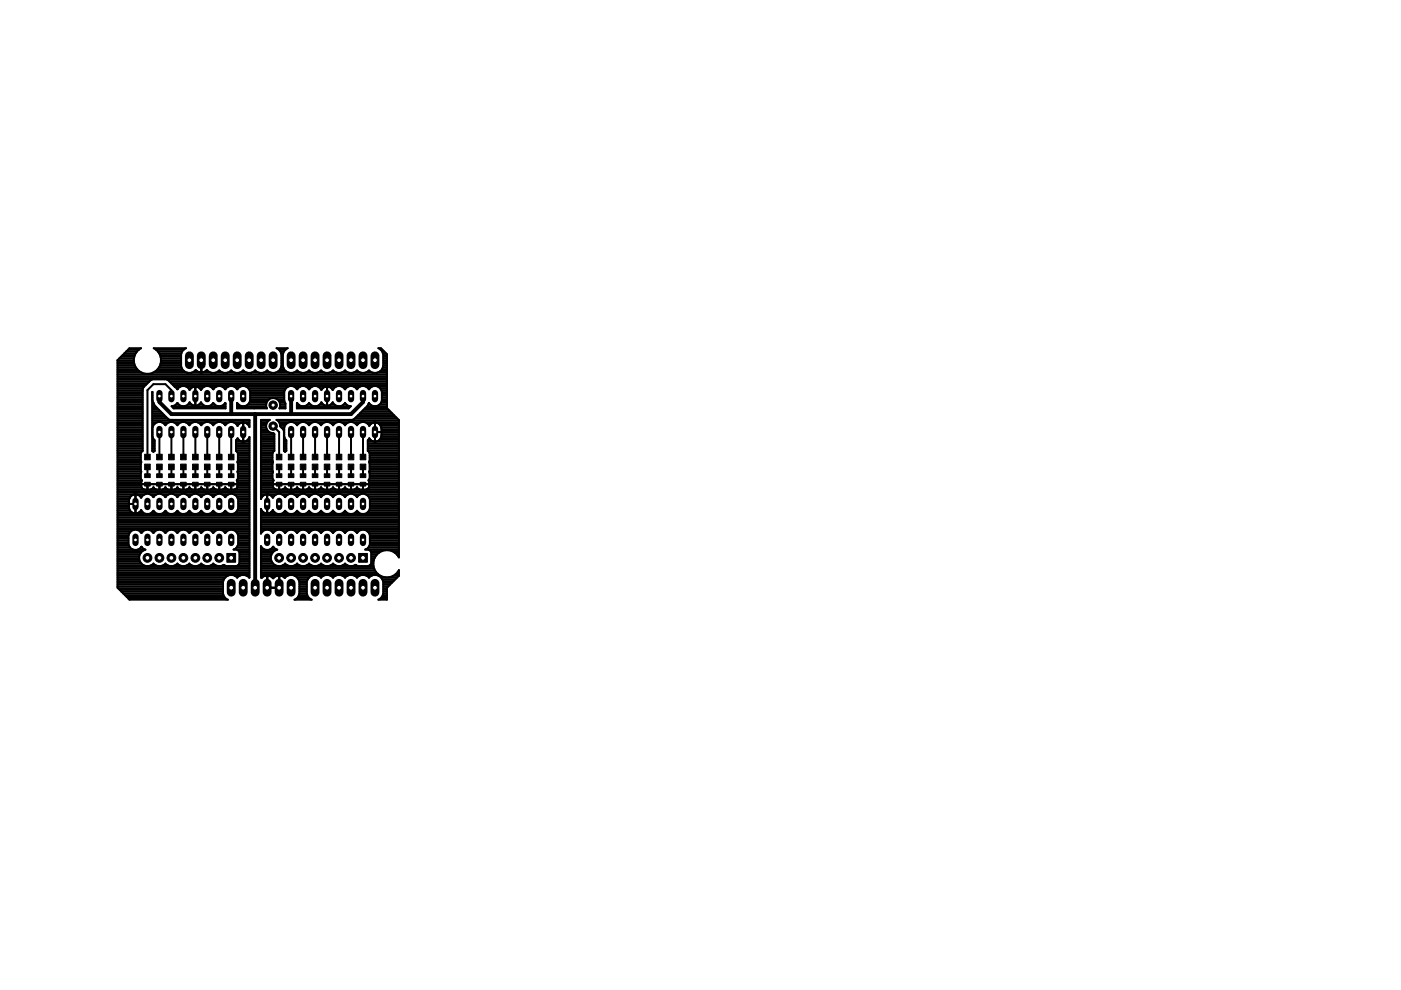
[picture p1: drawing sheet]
<svg xmlns="http://www.w3.org/2000/svg" width="297mm" height="210mm" viewBox="0 0 297 210" stroke-linecap="round" stroke-linejoin="round" font-family="sans-serif">
<g fill="#000" stroke="#000" stroke-width=".21">
<path d="M30.7 96.3h1.2v1.2h-1.2zM30.7 98.4h1.2v1.2h-1.2zM33.2 96.3h1.2v1.2h-1.2zM33.2 98.4h1.2v1.2h-1.2zM35.8 96.3h1.1v1.2h-1.1zM35.8 98.4h1.1v1.2h-1.1zM38.3 96.3h1.2v1.2h-1.2zM38.3 98.4h1.2v1.2h-1.2zM40.8 96.3h1.2v1.2h-1.2zM40.8 98.4h1.2v1.2h-1.2zM43.3 96.3h1.2v1.2h-1.2zM43.3 98.4h1.2v1.2h-1.2z"/>
<path d="M45.9 96.3h1.2v1.2h-1.2zM45.9 98.4h1.2v1.2h-1.2zM48.4 96.3h1.2v1.2h-1.2zM48.4 98.4h1.2v1.2h-1.2zM58.6 96.3h1.2v1.2h-1.2zM58.6 98.4h1.2v1.2h-1.2zM61.1 96.3h1.2v1.2h-1.2zM61.1 98.4h1.2v1.2h-1.2zM63.7 96.3h1.2v1.2h-1.2zM63.7 98.4h1.2v1.2h-1.2zM66.2 96.3h1.2v1.2h-1.2zM66.2 98.4h1.2v1.2h-1.2z"/>
<path d="M68.7 96.3h1.2v1.2h-1.2zM68.7 98.4h1.2v1.2h-1.2zM71.3 96.3h1.2v1.2h-1.2zM71.3 98.4h1.2v1.2h-1.2zM73.8 96.3h1.2v1.2h-1.2zM73.8 98.4h1.2v1.2h-1.2zM76.4 96.3h1.2v1.2h-1.2zM76.4 98.4h1.2v1.2h-1.2zM30.7 102.3h1.2v.8h-1.2zM30.7 100.5h1.2v.8h-1.2zM33.2 102.3h1.2v.8h-1.2zM33.2 100.5h1.2v.8h-1.2z"/>
<path d="M35.8 102.3h1.1v.8h-1.1zM35.8 100.5h1.1v.8h-1.1zM38.3 102.3h1.2v.8h-1.2zM38.3 100.5h1.2v.8h-1.2zM40.8 102.3h1.2v.8h-1.2zM40.8 100.5h1.2v.8h-1.2zM43.3 102.3h1.2v.8h-1.2zM43.3 100.5h1.2v.8h-1.2zM45.9 102.3h1.2v.8h-1.2zM45.9 100.5h1.2v.8h-1.2zM48.4 102.3h1.2v.8h-1.2zM48.4 100.5h1.2v.8h-1.2z"/>
<path d="M58.6 102.3h1.2v.8h-1.2zM58.6 100.5h1.2v.8h-1.2zM61.1 102.3h1.2v.8h-1.2zM61.1 100.5h1.2v.8h-1.2zM63.7 102.3h1.2v.8h-1.2zM63.7 100.5h1.2v.8h-1.2zM66.2 102.3h1.2v.8h-1.2zM66.2 100.5h1.2v.8h-1.2zM68.7 102.3h1.2v.8h-1.2zM68.7 100.5h1.2v.8h-1.2zM71.3 102.3h1.2v.8h-1.2zM71.3 100.5h1.2v.8h-1.2z"/>
<path d="M73.8 102.3h1.2v.8h-1.2zM73.8 100.5h1.2v.8h-1.2zM76.4 102.3h1.2v.8h-1.2zM76.4 100.5h1.2v.8h-1.2z"/>
</g>
<g fill="#000" stroke="#000" stroke-width=".42">
<path d="M24.9 76.4l2.6-2.6zM24.9 79.8h57.1zM24.9 79.4h57.1zM24.9 79h5.2zM24.9 78.7h4.6zM24.9 78.3h4.2zM24.9 77.9h3.9zM24.9 77.5h3.7zM24.9 77.2h3.6zM24.9 76.8h3.5zM24.9 76.4h3.5zM25.3 76h3.1z"/>
<path d="M25.6 75.6h2.9zM26 75.3h2.6zM26.4 74.9h2.4zM26.8 74.5h2.2zM27.1 74.2h2.3zM27.5 73.8h2.4zM28.4 76v.8zM28.4 76.8l.2 .7zM28.6 75.3l-.2 .7zM28.6 77.5l.4 .6zM29 74.6l-.4 .7zM29 78.1l.5 .6z"/>
<path d="M29.5 74.1l-.5 .5zM29.5 78.7l.6 .4zM29.5 74.1l.4-.3zM30.1 79.1l.8 .1zM30.9 79.2h.7zM31.6 79.2l.8-.1zM32.4 79.1l.6-.4zM32.4 79h7.3zM32.6 73.8h6.8zM33.5 78.1l-.5 .6zM32.6 73.8l.4 .3zM33 78.7h6z"/>
<path d="M33.1 74.2h5.8zM33.4 78.3h5.3zM33.5 74.5h5.1zM33.9 77.5l-.4 .6zM33 74.1l.5 .5zM33.7 77.9h4.8zM33.7 74.9h4.8zM33.9 77.5h4.5zM34.1 76.8l-.2 .7zM33.5 74.6l.4 .7zM33.9 75.3h4.5zM34 77.2h4.4z"/>
<path d="M34 75.6h4.4zM34.1 76v.8zM33.9 75.3l.2 .7zM34.1 76.8h4.3zM34.1 76.4h4.3zM34.1 76h4.3zM38.4 75.1v2.6zM38.4 77.7l.3 .6zM38.7 74.4l-.3 .7zM38.7 78.3l.5 .5zM38.7 74.4l.5-.4zM39.2 78.8l.6 .3z"/>
<path d="M39.2 74l.2-.2zM39.8 79.1h.7zM40.5 79.1l.6-.3zM40.6 79h4.2zM41.5 78.4l-.4 .4zM41.3 78.7h.4zM41.5 78.4l.1 .1zM41.6 78.5l.2 .2zM41.8 78.7l.2 .1zM42 78.8l.1 .1zM42.1 78.9h.3zM42.4 78.9l.2 .1z"/>
<path d="M42.6 76.4v2.6zM42.7 76.4v2.6zM42.8 79l.2-.1zM43 78.9h.2zM43.2 78.9l.2-.1zM43.4 78.8l.2-.1zM43.6 78.7l.2-.2zM43.6 78.7h.5zM43.8 78.5l.1-.1zM43.9 78.4l.3 .4zM44.2 78.8l.7 .3zM44.9 79.1h.7z"/>
<path d="M45.6 79.1l.6-.3zM45.7 79h1.6zM46.5 78.5l-.3 .3zM46.4 78.7h.2zM46.5 78.5l.3 .3zM46.8 78.8l.6 .3zM47.4 79.1h.7zM48.1 79.1l.6-.3zM48.2 79h1.6zM49 78.5l-.3 .3zM48.9 78.7h.2zM49 78.5l.3 .3z"/>
<path d="M49.3 78.8l.7 .3zM50 79.1h.7zM50.7 79.1l.6-.3zM50.8 79h1.6zM51.6 78.5l-.3 .3zM51.4 78.7h.3zM51.6 78.5l.2 .3zM51.8 78.8l.7 .3zM52.5 79.1h.7zM53.2 79.1l.6-.3zM53.3 79h1.6zM54.1 78.5l-.3 .3z"/>
<path d="M54 78.7h.2zM54.1 78.5l.3 .3zM54.4 78.8l.6 .3zM55 79.1h.7zM55.7 79.1l.7-.3zM55.8 79h1.7zM56.6 78.5l-.2 .3zM56.5 78.7h.3zM56.6 78.5l.3 .3zM56.9 78.8l.7 .3zM57.6 79.1h.7zM58.3 79.1l.6-.3z"/>
<path d="M58.4 79h2.9zM58.6 73.8h2.4zM59.4 78.3l-.5 .5zM58.6 73.8l.3 .2zM59.1 78.7h1.5zM59.1 74.2h1.4zM59.7 77.7l-.3 .6zM58.9 74l.5 .4zM59.4 78.3h.8zM59.4 74.5h.8zM59.6 77.9h.5zM59.6 74.9h.4z"/>
<path d="M59.7 75.1v2.6zM59.4 74.4l.3 .7zM59.7 77.5h.3zM59.7 77.2h.3zM59.7 76.8h.3zM59.7 76.4h.3zM59.7 76h.3zM59.7 75.6h.3zM59.7 75.3h.3zM60 75.1v2.6zM60 77.7l.2 .6zM60.2 74.4l-.2 .7z"/>
<path d="M60.2 78.3l.5 .5zM60.7 74l-.5 .4zM60.7 78.8l.7 .3zM60.7 74l.3-.2zM61.4 79.1h.7zM62.1 79.1l.6-.3zM62.2 79h1.6zM63 78.5l-.3 .3zM62.9 78.7h.2zM63 78.5l.3 .3zM63.3 78.8l.6 .3zM63.9 79.1h.7z"/>
<path d="M64.6 79.1l.7-.3zM64.7 79h1.7zM65.5 78.5l-.2 .3zM65.4 78.7h.3zM65.5 78.5l.3 .3zM65.8 78.8l.7 .3zM66.5 79.1h.6zM67.1 79.1l.7-.3zM67.2 79h1.7zM68.1 78.5l-.3 .3zM67.9 78.7h.3zM68.1 78.5l.2 .3z"/>
<path d="M68.3 78.8l.7 .3zM69 79.1h.7zM69.7 79.1l.6-.3zM69.8 79h1.6zM70.6 78.5l-.3 .3zM70.5 78.7h.2zM70.6 78.5l.3 .3zM70.9 78.8l.6 .3zM71.5 79.1h.7zM72.2 79.1l.7-.3zM72.3 79h1.7zM73.2 78.5l-.3 .3z"/>
<path d="M73 78.7h.3zM73.2 78.5l.2 .3zM73.4 78.8l.7 .3zM74.1 79.1h.7zM74.8 79.1l.6-.3zM74.9 79h1.6zM75.7 78.5l-.3 .3zM75.6 78.7h.2zM75.7 78.5l.3 .3zM76 78.8l.6 .3zM76.6 79.1h.7zM77.3 79.1l.7-.3z"/>
<path d="M77.4 79h1.7zM78.2 78.5l-.2 .3zM78.1 78.7h.3zM78.2 78.5l.3 .3zM78.5 78.8l.6 .3zM79.1 79.1h.7zM79.8 79.1l.7-.3zM79.9 79h2.1zM80.2 73.8h.6zM81 78.3l-.5 .5zM80.2 73.8l.3 .2zM80.6 78.7h1.4z"/>
<path d="M80.7 74.2h.4zM80.8 73.8l1.2 1.3zM81.3 77.7l-.3 .6zM80.5 74l.5 .4zM81 78.3h1zM81 74.5h.5zM81.2 77.9h.8zM81.2 74.9h.6zM81.3 75.1v2.6zM81 74.4l.3 .7zM81.3 77.5h.7zM81.3 77.2h.7z"/>
<path d="M81.3 76.8h.7zM81.3 76.4h.7zM81.3 76h.7zM81.3 75.6h.7zM81.3 75.3h.7zM82 75.1v11.4zM24.9 100h5zM24.9 99.6h4.9zM24.9 99.3h4.9zM24.9 98.9h4.9zM24.9 98.5h4.9zM24.9 98.1h5z"/>
<path d="M24.9 97.7h5zM24.9 97.4h4.9zM24.9 97h4.9zM24.9 96.6h4.9zM24.9 96.2h4.9zM24.9 95.9h5.1zM24.9 95.5h5.3zM24.9 95.1h5.3zM24.9 94.7h5.3zM24.9 94.4h5.3zM24.9 94h5.3zM24.9 93.6h5.3z"/>
<path d="M24.9 93.3h5.3zM24.9 92.9h5.3zM24.9 92.5h5.3zM24.9 92.1h5.3zM24.9 91.8h5.3zM24.9 91.4h5.3zM24.9 91h5.3zM24.9 90.6h5.3zM24.9 90.3h5.3zM24.9 89.9h5.3zM24.9 89.5h5.3zM24.9 89.1h5.3z"/>
<path d="M24.9 88.8h5.3zM24.9 88.4h5.3zM24.9 88h5.3zM24.9 87.6h5.3zM24.9 87.3h5.3zM24.9 86.9h5.3zM24.9 86.5h5.3zM24.9 86.1h5.3zM24.9 85.8h5.3zM24.9 85.4h5.3zM24.9 85h5.3zM24.9 84.6h5.3z"/>
<path d="M24.9 84.3h5.3zM24.9 83.9h5.3zM24.9 83.5h5.3zM24.9 83.1h5.3zM24.9 82.8h5.3zM24.9 82.4h5.4zM24.9 82h5.6zM24.9 81.6h6zM24.9 81.3h6.4zM24.9 80.9h6.7zM24.9 80.5h7.2zM24.9 80.2h57.1z"/>
<path d="M29.8 96.1v1.6zM29.8 97.7l.2 .3zM29.8 98.3v1.5zM29.8 99.8l.2 .2zM30 95.8l-.2 .3zM30 98l-.2 .3zM30.2 95.6l-.2 .2zM30.2 82.5v.4zM30.2 82.9v12.7zM30.4 82.1l-.2 .4zM31.3 82.7v14.2zM31.7 80.9l-1.3 1.2z"/>
<path d="M31.7 80.9l.3-.3zM32.3 83.1v12.5zM32.3 95.5h.5zM32.3 95.1h.5zM32.3 94.7h.5zM32.3 94.4h.5zM32.3 94h.5zM32.3 93.6h.5zM32.3 93.3h.4zM32.3 92.9h.1zM32.3 90.3h.2zM32.3 89.9h.5z"/>
<path d="M32.3 89.5h1.1zM32.3 89.1h20.6zM32.3 88.8h3.3zM32.3 88.4h2.9zM32.3 88h2.5zM32.3 87.6h2.1zM32.3 87.3h1.8zM32.3 86.9h1.4zM32.3 86.5h1zM32.3 86.1h.7zM32.3 85.8h.4zM32.3 85.4h.2z"/>
<path d="M32.3 84.9l.3 .6zM32.3 90.7v1.9zM32.3 92.6l.3 .5zM32.3 83.1v1.8zM32 80.6l.3-.2zM32.3 95.6l.2 .2zM32.5 81.4l-1.2 1.3zM32.6 90.1l-.3 .6zM32.6 93.1l.2 .2zM32.6 85.5l.2 .5zM32.7 95.6l-.2 .2zM32.8 86l.3 .3z"/>
<path d="M32.8 93.3v2.3zM33 89.7l-.4 .4zM33.1 86.3l2.5 2.5zM33 89.7l.5-.2zM33.8 91.6v5.3zM33.5 89.5h.6zM34.2 89.5h1.8zM34.1 89.5l.5 .2zM34.8 89.9h.5zM32.3 80.4h2.6zM34.6 89.7l.5 .4zM32.5 81.4h2.6z"/>
<path d="M34.9 80.4h.4zM35.5 80.5h46.5zM35.5 89.7l-.4 .4zM35.6 88.8l.5 .2zM35.3 80.4l.3 .2zM35.9 80.9h46.1zM35.5 89.7l.5-.2zM36.1 89h.5zM36.3 81.3h45.7zM36.3 91.6v5.3zM35.1 81.4l1.2 1.3zM36.3 82.7v1.3z"/>
<path d="M36.4 86.1h.2zM36.4 86.1h11.4zM36.6 89h12.2zM36.6 86.1l.6-.2zM36 89.5h.6zM36.7 89.5h1.8zM36.7 81.6h45.3zM36.8 86.5h11zM36.4 86.1l.4 .5zM35.6 80.6l1.3 1.3zM37.1 82h1.1zM36.9 81.9l.2 .2z"/>
<path d="M37.2 85.9l.4-.4zM36.6 89.5l.6 .2zM37.3 85.8h.6zM37.4 89.9h.5zM37.5 82.4h.2zM37.2 89.7l.4 .4zM37.2 82.1l.4 .4zM37.6 85.5l.4 .4zM38 85.9l.6 .2zM38 89.7l-.4 .4zM38 82.1l-.4 .4zM38.6 86.1h.6z"/>
<path d="M38 89.7l.6-.2zM38 82.1l.6-.2zM38.9 91.6v5.3zM39.2 86.1l.5-.2zM38.6 89.5h.6zM38.6 81.9h.6zM39.2 89.5h1.8zM39.6 82h1.4zM39.7 85.9l.4-.4zM39.2 89.5l.5 .2zM39.2 81.9l.5 .2zM39.8 85.8h.8z"/>
<path d="M39.9 89.9h.5zM40 82.4h.4zM40.2 85.3l-.1 .2zM39.7 89.7l.4 .4zM39.7 82.1l.4 .4zM40.1 82.5l.1 .2zM40.2 85.4l.2 .2zM40.4 85.6l.1 .1zM40.4 82.4l-.2 .2zM40.5 85.7l.2 .1zM40.4 82.4l.1-.1zM40.6 89.7l-.4 .4z"/>
<path d="M40.7 85.8l.2 .1zM40.5 82.3l.2-.1zM40.9 85.9l.2 .1zM40.7 82.2l.2-.1zM41.1 86h.2zM40.9 82.1l.2-.1zM40.6 89.7l.5-.2zM41.1 82h.2zM41.4 84v2zM41.4 82v2zM41.4 91.6v5.3zM41.5 86h.2z"/>
<path d="M41.1 89.5h.6zM41.7 86l.2-.1zM41.5 82h.2zM41.8 89.5h1.8zM41.8 82h1.5zM41.9 85.9l.2-.1zM41.7 82l.2 .1zM42.1 85.8l.2-.1zM41.9 82.1l.2 .1zM42.2 85.8h.8zM41.7 89.5l.5 .2zM42.3 85.7l.2-.1z"/>
<path d="M42.1 82.2l.2 .1zM42.4 82.4h.4zM42.4 89.9h.5zM42.6 85.4l-.1 .2zM42.3 82.3l.2 .1zM42.5 82.4l.1 .2zM42.6 85.3l.1 .2zM42.2 89.7l.5 .4zM42.7 85.5l.4 .4zM42.7 82.5l-.1 .2zM43.1 85.9l.6 .2zM42.7 90.1l.4-.4z"/>
<path d="M42.7 82.5l.4-.4zM43.7 86.1h.5zM43.1 89.7l.6-.2zM43.1 82.1l.6-.2zM43.9 91.6v5.3zM44.2 86.1l.6-.2zM43.7 89.5h.5zM43.7 81.9h.5zM44.3 89.5h1.8zM44.6 82h1.2zM44.8 85.9l.4-.4zM44.2 89.5l.6 .2z"/>
<path d="M44.2 81.9l.6 .2zM44.9 85.8h.6zM45 89.9h.5zM45.1 82.4h.2zM44.8 89.7l.4 .4zM44.8 82.1l.4 .4zM45.2 85.5l.5 .4zM45.7 85.9l.5 .2zM45.2 90.1l.5-.4zM45.2 82.5l.5-.4zM46.2 86.1h.6zM45.7 89.7l.5-.2z"/>
<path d="M45.7 82.1l.5-.2zM46.5 91.6v5.3zM46.8 86.1l.5-.2zM46.2 89.5h.6zM46.2 81.9h.6zM46.9 89.5h1.8zM47.2 82h1.1zM47.3 85.9l.4-.4zM46.8 89.5l.5 .2zM46.8 81.9l.5 .2zM47.5 85.8h.3zM47.5 89.9h.5z"/>
<path d="M47.6 82.4h.3zM47.3 89.7l.4 .4zM47.3 82.1l.4 .4zM47.8 85.5v1.1zM36.8 86.6h11zM47.8 90.1l.4-.4zM48.2 82.1l-.4 .4zM48.2 89.7l.5-.2zM48.2 82.1l.5-.2zM48.8 89h.5zM49 91.6v5.3zM49.3 89h3.6z"/>
<path d="M48.7 89.5h.6zM48.7 81.9h.6zM49.4 89.5h3.5zM49.7 82h1.2zM49.3 89.5l.6 .2zM49.3 81.9l.6 .2zM50 93.3v2.3zM50 93.3l.3-.2zM50 95.5h2.9zM50 95.1h2.9zM50 94.7h2.9zM50 94.4h2.9z"/>
<path d="M50 94h2.9zM50 93.6h1.4zM50 89.9h.7zM50.1 93.3h.5zM50.2 82.4h.2zM50.2 85.5v1.1zM50.2 86.5h6.4zM50.2 86.1h6.2zM50.2 85.8h.4zM49.9 89.7l.4 .4zM50.4 92.9l-.1 .2zM49.9 82.1l.4 .4z"/>
<path d="M50.4 97.7l-.1 .3zM50.1 95.6l.2 .2zM50.3 85.5l.4 .4zM50.3 95.9h2.6zM50.3 90.1l.1 .2zM50.4 100h2.5zM50.4 93l.1 .2zM50.4 98.1h2.5zM50.4 97.7h2.5zM50.4 98.3v1.5zM50.3 98l.1 .3zM50.4 96.1v1.6z"/>
<path d="M50.3 95.8l.1 .3zM50.4 99.6h2.5zM50.4 99.3h2.5zM50.4 98.9h2.5zM50.4 98.5h2.5zM50.4 97.4h2.5zM50.4 97h2.5zM50.4 96.6h2.5zM50.4 96.2h2.5zM50.5 90.1l-.1 .1zM50.5 93.2l.2 .1zM50.7 89.9l-.2 .2z"/>
<path d="M50.7 93.3l.1 .2zM50.7 85.9l.6 .2zM50.7 82.1l-.4 .4zM50.7 89.9l.1-.1zM50.8 93.5h.2zM50.8 89.8l.2-.1zM51 93.5l.2 .1zM51 89.7l.2-.1zM51.2 93.6h.3zM51.3 86.1h.6zM50.7 82.1l.6-.2zM51.2 89.6h.3z"/>
<path d="M51.6 89.6v2zM51.6 91.6v2zM51.7 93.6h.2zM51.8 93.6h1.1zM51.9 86.1l.5-.2zM51.3 81.9h.6zM51.7 89.6h.2zM51.9 93.6l.2-.1zM51.9 89.6l.2 .1zM52.1 93.5h.2zM52.2 82h8.8zM52.1 89.7l.2 .1z"/>
<path d="M52.3 93.5l.2-.2zM52.4 85.9l.4-.4zM51.9 81.9l.5 .2zM52.4 89.9h.5zM52.3 89.8l.2 .1zM52.6 93.2l-.1 .1zM52.5 93.3h.4zM52.5 85.8h3.9zM52.5 89.9l.1 .2zM52.7 93l-.1 .2zM52.7 82.4h7.9zM52.6 90.1l.1 .1z"/>
<path d="M52.8 92.8l-.1 .2zM52.7 90.3h.2zM53 84.9l-.2 .6zM52.4 82.1l.4 .4zM52.7 90.2l.1 .2zM52.9 92.6l-.1 .2zM52.9 85.4h3.6zM52.9 89v1.6zM52.8 90.4l.1 .2zM52.9 92.6v29.8zM52.9 82.8h7.5zM53 85h3.7z"/>
<path d="M53 83v1.9zM52.8 82.5l.2 .5zM53 84.6h4.1zM53 84.3h7.3zM53 83.9h7.3zM53 83.5h7.3zM53 83.1h7.3zM50.2 86.6h3.7zM55.3 89h1.9zM55.3 100h2.6zM55.3 99.6h2.5zM55.3 99.3h2.5z"/>
<path d="M55.3 98.9h2.5zM55.3 98.5h2.5zM55.3 98.1h2.5zM55.3 97.7h2.5zM55.3 97.4h2.5zM55.3 97h2.5zM55.3 96.6h2.5zM55.3 96.2h2.5zM55.3 95.9h2.6zM55.3 95.5h2.9zM55.3 95.1h2.9zM55.3 94.7h2.9z"/>
<path d="M55.3 94.4h2.9zM55.3 94h2.9zM55.3 93.6h2.9zM55.3 93.3h2.9zM55.3 92.9h2.9zM55.3 92.5h2.9zM55.3 92.1h2.9zM55.3 91.8h2.1zM55.3 91.4h1.6zM55.3 91h1.3zM55.3 90.6h1.1zM55.3 90.3h1.1z"/>
<path d="M55.3 89.9h1.2zM55.3 89.5h1.3zM55.3 89.1h1.7zM56.4 90v.6zM56.4 90.6l.3 .6zM56.4 85.6v.6zM56.4 86.2l.2 .4zM53.9 86.6h2.7zM56.7 89.5l-.3 .5zM56.7 91.2l.4 .4zM56.7 85l-.3 .6zM57.1 89.1l-.4 .4z"/>
<path d="M57.1 91.6l.5 .2zM57.1 84.6l-.4 .4zM57.1 89.1l.1-.1zM57.6 91.8h.4zM57.1 84.6l.5-.2zM57.8 96.1v1.6zM57.8 97.7l.1 .3zM57.8 98.3v1.5zM57.8 99.8l.1 .2zM57.9 95.8l-.1 .3zM57.9 98l-.1 .3zM57.9 90.3l1.3 1.3z"/>
<path d="M58 91.8l.2 .2zM58.1 95.6l-.2 .2zM58.2 92v3.6zM57.6 84.4h.6zM58.6 89h2.9zM58.6 89l.2 .1zM58.2 84.4l.6 .2zM58.8 84.6h1.5zM58.8 89.1h25.8zM59.1 85h1.2zM58.8 89.1l.4 .4zM58.8 84.6l.4 .4z"/>
<path d="M59.2 89.5h2.2zM59.2 91.6v5.3zM59.4 86.2l-.2 .4zM59.3 86.5h1.2zM59.3 85.4h1.1zM59.3 89.9h1.4zM59.4 90v.4zM59.2 89.5l.2 .5zM59.4 85.6v.6zM59.2 85l.2 .6zM59.4 90.3h1zM59.4 86.1h1.1z"/>
<path d="M59.4 85.8h1.1zM59.6 90.6h.7zM59.4 90.4l.4 .3zM60 91h.3zM59.8 90.7l.2 .3zM60.2 91.4v4.2zM60 91l.2 .4zM60.2 95.5h.5zM60.2 95.1h.5zM60.2 94.7h.5zM60.2 94.4h.5zM60.2 94h.5z"/>
<path d="M60.2 93.6h.5zM60.2 93.3h.4zM60.2 92.9h.2zM60.3 90.7v1.9zM60.3 92.6l.2 .5zM60.3 83v1.9zM60.3 84.9l.2 .6zM60.2 95.6l.3 .2zM60.5 90.1l-.2 .6zM60.5 93.1l.2 .2zM60.5 82.5l-.2 .5zM60.5 85.5v1.1z"/>
<path d="M59.2 86.6h1.3zM60.7 95.6l-.2 .2zM60.7 93.3v2.3zM60.5 90.1l.4-.4zM60.9 82.1l-.4 .4zM60.9 89.7l.5-.2zM60.9 82.1l.5-.2zM61.5 89h12.7zM61.7 91.6v5.3zM61.4 89.5h.6zM61.4 81.9h.6zM62.1 89.5h1.8z"/>
<path d="M62.4 82h1.2zM62 89.5l.6 .2zM62 81.9l.6 .2zM62.7 89.9h.5zM62.9 82.4h.2zM62.9 85.5v1.1zM62.9 86.5h11.1zM62.9 86.1h11.5zM62.9 85.8h.4zM62.6 89.7l.4 .4zM62.6 82.1l.4 .4zM63 85.5l.4 .4z"/>
<path d="M63.4 85.9l.6 .2zM63 90.1l.4-.4zM63.4 82.1l-.4 .4zM64 86.1h.6zM63.4 89.7l.6-.2zM63.4 82.1l.6-.2zM64.3 91.6v5.3zM64.6 86.1l.5-.2zM64 89.5h.6zM64 81.9h.6zM64.6 89.5h1.8zM64.9 82h1.2z"/>
<path d="M65.1 85.9l.4-.4zM64.6 89.5l.5 .2zM64.6 81.9l.5 .2zM65.2 85.8h.6zM65.3 89.9h.5zM65.4 82.4h.3zM65.1 89.7l.4 .4zM65.1 82.1l.4 .4zM65.6 85.5l.4 .4zM66 85.9l.5 .2zM65.6 90.1l.4-.4zM66 82.1l-.4 .4z"/>
<path d="M66.5 86.1h.6zM66 89.7l.5-.2zM66 82.1l.5-.2zM66.8 91.6v5.3zM67.1 86.1l.5-.2zM66.5 89.5h.6zM66.5 81.9h.6zM67.2 89.5h1.8zM67.5 82h1.4zM67.6 85.9l.5-.4zM67.1 89.5l.5 .2zM67.1 81.9l.5 .2z"/>
<path d="M67.8 85.8h.7zM67.8 89.9h.5zM67.9 82.4h.4zM68.1 85.3v.2zM67.6 89.7l.5 .4zM67.6 82.1l.5 .4zM68.1 82.5v.2zM68.2 85.4l.1 .2zM68.3 85.6l.2 .1zM68.3 82.4l-.1 .2zM68.5 85.7l.1 .1zM68.3 82.4l.2-.1z"/>
<path d="M68.1 90.1l.4-.4zM68.6 85.8l.2 .1zM68.5 82.3l.1-.1zM68.8 85.9l.2 .1zM68.6 82.2l.2-.1zM69 86h.2zM68.8 82.1l.2-.1zM68.5 89.7l.5-.2zM69 82h.2zM69.3 84v2zM69.3 82v2zM69.3 91.6v5.3z"/>
<path d="M69.4 86h.3zM69 89.5h.6zM69.7 86l.2-.1zM69.4 82h.3zM69.7 89.5h1.8zM69.7 82h1.5zM69.9 85.9l.2-.1zM69.7 82l.2 .1zM70.1 85.8l.1-.1zM69.9 82.1l.2 .1zM70.1 85.8h.8zM69.6 89.5l.6 .2z"/>
<path d="M70.2 85.7l.2-.1zM70.1 82.2l.1 .1zM70.3 82.4h.4zM70.4 89.9h.5zM70.5 85.4l-.1 .2zM70.2 82.3l.2 .1zM70.4 82.4l.1 .2zM70.5 85.3l.1 .2zM70.2 89.7l.4 .4zM70.6 85.5l.5 .4zM70.6 82.5l-.1 .2zM71.1 85.9l.5 .2z"/>
<path d="M70.6 90.1l.5-.4zM71.1 82.1l-.5 .4zM71.6 86.1h.6zM71.1 89.7l.5-.2zM71.1 82.1l.5-.2zM71.9 91.6v5.3zM72.2 86.1l.5-.2zM71.6 89.5h.6zM71.6 81.9h.6zM72.2 89.5h1.8zM72.6 82h1.1zM72.7 85.9l.4-.4z"/>
<path d="M72.2 89.5l.5 .2zM72.2 81.9l.5 .2zM72.9 85.8h.5zM72.9 89.9h.5zM73 82.4h.3zM72.7 89.7l.4 .4zM72.7 82.1l.4 .4zM73.2 85.5l.4 .4zM73.6 85.9l.5 .2zM73.6 89.7l-.4 .4zM73.6 82.1l-.4 .4zM62.9 86.6h11z"/>
<path d="M74.1 86.1h.3zM73.6 89.7l.5-.2zM73.6 82.1l.5-.2zM74.2 89h.5zM74.4 86.1l-.5 .5zM74.4 91.6v5.3zM74.7 89l.4-.2zM74.1 89.5h.6zM74.1 81.9h.6zM74.8 89.5h1.8zM75.1 88.8l2.9-2.8zM75.1 82h1.2z"/>
<path d="M75.2 88.8h9.1zM74.7 89.5l.5 .2zM74.7 81.9l.5 .2zM75.4 89.9h.5zM75.6 88.4h8.3zM75.6 82.4h.2zM75.2 89.7l.5 .4zM75.2 82.1l.5 .4zM75.9 88h7.6zM76.1 89.7l-.4 .4zM76.1 82.1l-.4 .4zM76.3 87.6h6.8z"/>
<path d="M76.1 89.7l.6-.2zM76.1 82.1l.6-.2zM76.7 87.3h6.1zM77 91.6v5.3zM77 86.9h5.4zM76.7 89.5h.6zM76.7 81.9h.6zM77.3 89.5h7.3zM77.4 86.5h4.6zM77.6 82h1.2zM77.3 89.5l.5 .2zM77.3 81.9l.5 .2z"/>
<path d="M77.8 86.1h4.2zM78 93.3v2.3zM78 93.3l.2-.2zM78 95.5h6.6zM78 95.1h6.6zM78 94.7h6.6zM78 94.4h6.6zM78 94h6.6zM78 93.6h1.3zM78 89.9h.6zM78.2 85.5l-.2 .5zM78.1 93.3h.4z"/>
<path d="M78.1 85.8h.4zM78.1 82.4h.3zM78.3 92.9l-.1 .2zM77.8 89.7l.4 .4zM77.8 82.1l.4 .4zM78.4 97.7l-.1 .3zM78 95.6l.3 .2zM78.3 85.5l.4 .4zM78.3 95.9h6.3zM78.3 100h6.3zM78.2 90.1l.1 .2zM78.3 93l.1 .2z"/>
<path d="M78.3 98.1h6.3zM78.3 97.7h6.3zM78.4 98.3v1.5zM78.3 98l.1 .3zM78.4 96.1v1.6zM78.3 95.8l.1 .3zM78.4 99.6h6.2zM78.4 99.3h6.2zM78.4 98.9h6.2zM78.4 98.5h6.2zM78.4 97.4h6.2zM78.4 97h6.2z"/>
<path d="M78.4 96.6h6.2zM78.4 96.2h6.2zM78.4 93.2l.2 .1zM78.4 90.1l-.1 .1zM78.6 93.3l.2 .2zM78.6 89.9l-.2 .2zM78.7 85.9l.5 .2zM78.7 82.1l-.4 .4zM78.8 93.5h.2zM78.6 89.9l.2-.1zM79 93.5l.2 .1zM78.8 89.8l.2-.1z"/>
<path d="M79.2 93.6h.2zM79 89.7l.2-.1zM79.2 86.1h.6zM78.7 82.1l.5-.2zM79.2 89.6h.2zM79.5 91.6v2zM79.5 91.6h1.4zM79.5 89.6v2zM79.6 93.6h.2zM79.7 93.6h4.9zM79.8 86.1l.5-.2zM79.2 81.9h.6z"/>
<path d="M79.8 93.6l.2-.1zM79.6 89.6h.2zM80 93.5h.2zM79.8 89.6l.2 .1zM80.2 82h1.8zM80.2 93.5l.2-.2zM80 89.7l.2 .1zM80.3 85.9l.5-.4zM79.8 81.9l.5 .2zM80.4 89.9h4.2zM80.5 93.2l-.1 .1zM80.2 89.8l.2 .1z"/>
<path d="M80.5 93.3h4.1zM80.5 85.8h1.5zM80.7 93l-.2 .2zM80.4 89.9l.1 .2zM80.6 82.4h1.4zM80.8 92.8l-.1 .2zM80.5 90.1l.2 .1zM80.7 90.3h3.9zM80.7 92.9h3.9zM81 84.9l-.2 .6zM80.3 82.1l.5 .4zM80.8 92.6v.2z"/>
<path d="M80.7 90.2l.1 .2zM80.8 85.4h1.2zM80.9 92.4l-.1 .2zM80.8 90.4v.2zM80.8 90.6h3.8zM80.9 92.5h3.7zM80.9 82.8h1.1zM80.9 91.6v.8zM80.9 90.8v.8zM80.8 90.6l.1 .2zM80.9 92.1h3.7zM80.9 91.8h3.7z"/>
<path d="M80.9 91.4h3.7zM80.9 91h3.7zM80.9 85h1.1zM81 83v1.9zM80.8 82.5l.2 .5zM81 84.6h1zM81 84.3h1zM81 83.9h1zM81 83.5h1zM81 83.1h1zM82 86.5l2.6 2.6zM84.6 89.1v29.1z"/>
<path d="M24.9 119.8h5.6zM24.9 119.5h5.1zM24.9 119.1h4.8zM24.9 118.7h4.6zM24.9 118.3h4.6zM24.9 118h4.6zM24.9 117.6h4.7zM24.9 117.2h4.9zM24.9 116.8h5.3zM24.9 116.5h3.2zM24.9 116.1h2.7zM24.9 115.7h2.5z"/>
<path d="M24.9 115.3h2.3zM24.9 115h2.3zM24.9 114.6h2.3zM24.9 114.2h2.3zM24.9 113.9h2.3zM24.9 113.5h2.4zM24.9 113.1h2.5zM24.9 112.7h2.8zM24.9 112.4h3.5zM24.9 112h28zM24.9 111.6h28zM24.9 111.2h28z"/>
<path d="M24.9 110.8h28zM24.9 110.5h28zM24.9 110.1h28zM24.9 109.7h28zM24.9 109.3h28zM24.9 109h28zM24.9 108.6h3zM24.9 108.2h2.7zM24.9 107.9h2.5zM24.9 107.5h2.4zM24.9 107.1h2.4zM24.9 106.7h2.4z"/>
<path d="M24.9 106.4h2.4zM24.9 106h2.5zM24.9 105.6h2.6zM24.9 105.2h2.8zM24.9 104.9h3.4zM24.9 104.5h28zM24.9 104.1h28zM24.9 103.7h5.5zM24.9 103.4h5.1zM24.9 103h5.1zM24.9 102.6h5.1zM24.9 102.2h5.1z"/>
<path d="M24.9 101.9h5.2zM24.9 101.5h5zM24.9 101.1h4.9zM24.9 100.8h4.9zM24.9 100.4h4.9zM27.2 113.5v1.9zM27.2 115.4l.3 .6zM27.3 106.1v.7zM27.3 106.8h1.4zM27.3 106.8v.8zM27.3 107.6l.1 .2zM27.4 105.9l-.1 .2z"/>
<path d="M27.4 107.8l.1 .2zM27.5 105.7l-.1 .2zM27.5 108v.2zM27.5 113l-.3 .5zM27.5 116l.4 .4zM27.5 105.5v.2zM27.5 108.2l.2 .2zM27.7 105.3l-.2 .2zM27.7 108.4l.1 .1zM27.7 105.3l.1-.2zM27.8 108.5l.2 .2zM27.9 112.5l-.4 .5z"/>
<path d="M27.9 116.4l.5 .2zM27.8 105.1l.2-.1zM28 108.7l.2 .1zM28 105l.2-.1zM28.2 108.8h.2zM28.2 104.9l.2-.1zM28.4 108.8l.2 .1zM27.9 112.5l.5-.2zM28.4 116.6h.6zM28.4 104.8h.2zM28.7 106.8v2.1zM28.7 104.8v2z"/>
<path d="M28.8 108.9l.2-.1zM28.4 112.3h.6zM29 116.6l.5-.2zM29 108.8h.3zM28.8 104.8h.2zM29.1 112.4h1.8zM29.1 104.9h1.5zM29.3 108.8l.1-.1zM29 104.8l.3 .1zM29.3 116.5h1.4zM29.4 108.7l.2-.2zM29.3 104.9l.1 .1z"/>
<path d="M29.5 117.9v.7zM29.5 118.6l.3 .7zM29.5 108.6h.8zM29 112.3l.5 .2zM29.5 116.4l.5-.4zM29.6 108.5l.2-.1zM29.4 105l.2 .1zM29.7 112.7h.5zM29.7 105.2h.4zM29.9 108.2l-.1 .2zM29.6 105.1l.2 .2zM29.8 117.3l-.3 .6z"/>
<path d="M29.8 119.3l.5 .5zM29.8 116.1h.3zM29.8 100.3v1.1zM29.8 101.4l.2 .3zM29.8 105.3l.1 .2zM29.9 108.1l.1 .2zM30 100l-.2 .3zM30 102.2v.5zM30 102.7h1.3zM30 102.7v.4zM30 103.1v.2zM30 101.7l.1 .1z"/>
<path d="M30 102.1v.1zM30 103.3v.1zM29.5 112.5l.5 .5zM30 116l.4 .4zM30 108.3l.4 .5zM30 105.3l-.1 .2zM30 101.9v.2zM30 103.4l.1 .1zM30.1 101.8l-.1 .1zM30.1 103.5l.1 .1zM30.2 103.6l.1 .1zM30.3 116.8l-.5 .5z"/>
<path d="M30.3 119.8l.6 .2zM30.3 103.7l.2 .1zM30.4 116.4l.4 .1zM30.4 112.5l-.4 .5zM30.4 108.8l.6 .2zM30.4 104.9l-.4 .4zM30.5 103.8h.1zM30.6 103.8h.7zM30.3 116.8l.5-.3zM30.4 112.5l.6-.2zM31 109h.6zM30.4 104.9l.6-.2z"/>
<path d="M31.3 102.7h1.2zM31.3 102.7v1.1zM31.3 103.8h.6zM31.3 99v1.9zM31 112.3h.6zM31.6 109l.5-.2zM31 104.7h.6zM31.6 112.4h1.8zM31.9 103.8h.2zM31.9 104.9h1.2zM32 119.8h1zM32.1 103.8l.1-.1z"/>
<path d="M31.6 112.3l.5 .2zM32.1 108.8l.4-.5zM31.6 104.7l.5 .2zM32.1 103.7h.9zM32.2 103.7l.1-.1zM32.2 108.6h.6zM32.3 119.8l.2-.3zM32.3 112.7h.5zM32.3 103.6l.1-.1zM32.4 105.2h.3zM32.5 103.4l-.1 .1zM32.5 102.7h1.3z"/>
<path d="M32.1 112.5l.4 .5zM32.1 104.9l.4 .4zM32.5 119.5l.3 .3zM32.6 108.3l.4 .5zM32.6 103.4v.1zM32.6 103.5l.1 .1zM32.7 103.6l.2 .1zM32.8 119.8l.6 .2zM32.9 103.7l.1 .1zM33 112.5l-.4 .5zM33 108.8l.5 .2zM33 104.9l-.4 .4z"/>
<path d="M33 103.8h.1zM33.1 103.8h.7zM33 112.5l.5-.2zM33.5 109h.6zM33 104.9l.5-.2zM33.8 102.7h1.3zM33.8 102.7v1.1zM33.8 103.8h.7zM33.8 99v1.9zM33.5 112.3h.6zM34.1 109l.5-.2zM33.5 104.7h.6z"/>
<path d="M34.1 112.4h1.9zM34.5 103.8h.1zM34.5 104.9h1.2zM34.6 119.8h1zM34.6 103.8l.1-.1zM34.1 112.3l.5 .2zM34.6 108.8l.5-.5zM34.1 104.7l.5 .2zM34.6 103.7h.9zM34.7 103.7l.1-.1zM34.8 108.6h.5zM34.8 119.8l.3-.3z"/>
<path d="M34.8 112.7h.5zM34.8 103.6l.1-.1zM34.9 105.2h.3zM35 103.4l-.1 .1zM34.6 112.5l.5 .5zM34.6 104.9l.5 .4zM35.1 119.5l.2 .3zM35.1 108.3l.4 .5zM35.1 102.7h1.2zM35.1 103.4l.1 .1zM35.2 103.5l.1 .1zM35.3 103.6l.1 .1z"/>
<path d="M35.3 119.8l.7 .2zM35.4 103.7l.1 .1zM35.5 112.5l-.4 .5zM35.5 108.8l.5 .2zM35.5 104.9l-.4 .4zM35.5 103.8h.2zM35.7 103.8h.6zM35.5 112.5l.5-.2zM36 109h.6zM35.5 104.9l.5-.2zM36.3 102.7h1.3zM36.3 102.7v1.1z"/>
<path d="M36.3 103.8h.7zM36.3 99v1.9zM36 112.3h.6zM36.6 109l.6-.2zM36 104.7h.6zM36.7 112.4h1.8zM37 103.8h.1zM37 104.9h1.2zM37.1 119.8h1zM37.1 103.8l.2-.1zM36.6 112.3l.6 .2zM37.2 108.8l.4-.5z"/>
<path d="M36.6 104.7l.6 .2zM37.2 103.7h.8zM37.3 103.7l.1-.1zM37.3 108.6h.6zM37.3 119.8l.3-.3zM37.3 112.7h.6zM37.4 103.6l.1-.1zM37.5 105.2h.2zM37.6 103.4l-.1 .1zM37.6 102.7h1.3zM37.2 112.5l.4 .5zM37.2 104.9l.4 .4z"/>
<path d="M37.6 119.5l.3 .3zM37.6 103.4l.1 .1zM37.6 108.3l.4 .5zM36.3 102.7h1.4zM37.7 103.5l.1 .1zM37.8 103.6l.1 .1zM37.9 119.8l.6 .2zM37.9 103.7l.2 .1zM38 112.5l-.4 .5zM38 108.8l.6 .2zM38 104.9l-.4 .4zM38.1 103.8h.1z"/>
<path d="M38.2 103.8h.7zM38 112.5l.6-.2zM38.6 109h.6zM38 104.9l.6-.2zM37.7 102.7h1.2zM38.9 102.7h1.2zM38.9 102.7v1.1zM38.9 103.8h.6zM38.9 99v1.9zM38.6 112.3h.6zM39.2 109l.5-.2zM38.6 104.7h.6z"/>
<path d="M39.2 112.4h1.9zM39.5 103.8h.2zM39.5 104.9h1.2zM39.7 119.8h.9zM39.7 103.8l.1-.1zM39.2 112.3l.5 .2zM39.7 108.8l.4-.5zM39.2 104.7l.5 .2zM39.7 103.7h.9zM39.8 103.7l.1-.1zM39.9 119.8l.3-.3zM39.9 108.6h.5z"/>
<path d="M39.9 112.7h.5zM39.9 103.6l.1-.1zM40 105.2h.3zM40.1 103.4l-.1 .1zM40.1 102.7h1.3zM39.7 112.5l.4 .5zM39.7 104.9l.4 .4zM40.2 119.5l.2 .3zM40.2 103.4l.1 .1zM40.2 108.3l.4 .5zM40.3 103.5l.1 .1zM40.4 103.6l.1 .1z"/>
<path d="M40.4 119.8l.7 .2zM40.5 103.7l.1 .1zM40.6 112.5l-.4 .5zM40.6 108.8l.5 .2zM40.6 104.9l-.4 .4zM40.6 103.8h.1zM40.7 103.8h.7zM40.6 112.5l.5-.2zM41.1 109h.6zM40.6 104.9l.5-.2zM41.4 102.7v1.1zM41.4 102.7h1.3z"/>
<path d="M41.4 103.8h.7zM41.4 99v1.9zM41.1 112.3h.6zM41.7 109l.5-.2zM41.1 104.7h.6zM41.8 112.4h1.8zM42.1 103.8h.1zM42.1 104.9h1.2zM42.2 119.8h1zM42.2 103.8l.2-.1zM41.7 112.3l.5 .2zM42.7 108.3l-.5 .5z"/>
<path d="M41.7 104.7l.5 .2zM42.2 103.7h.9zM42.4 103.7l.1-.1zM42.4 119.8l.3-.3zM42.4 108.6h.6zM42.4 112.7h.5zM42.5 103.6l.1-.1zM42.5 105.2h.3zM42.7 103.4l-.1 .1zM42.7 102.7h1.2zM42.2 112.5l.5 .5zM42.2 104.9l.5 .4z"/>
<path d="M42.7 119.5l.3 .3zM42.7 108.3l.4 .5zM42.7 103.4l.1 .1zM42.8 103.5l.1 .1zM42.9 103.6l.1 .1zM43 119.8l.6 .2zM43 103.7l.1 .1zM43.1 112.5l-.4 .5zM43.1 108.8l.6 .2zM42.7 105.3l.4-.4zM43.1 103.8h.2zM43.3 103.8h.6z"/>
<path d="M43.1 112.5l.6-.2zM43.7 109h.5zM43.1 104.9l.6-.2zM43.9 102.7v1.1zM43.9 103.8h.7zM43.9 99v1.9zM44 102.7h1.2zM43.7 112.3h.5zM44.2 109l.6-.2zM43.7 104.7h.5zM44.3 112.4h1.8zM44.6 103.8h.2z"/>
<path d="M44.6 104.9h1.2zM44.7 119.8h1zM44.8 103.8l.1-.1zM44.2 112.3l.6 .2zM45.2 108.3l-.4 .5zM44.2 104.7l.6 .2zM44.8 103.7h.9zM44.9 103.7l.1-.1zM44.9 119.8l.3-.3zM44.9 108.6h.6zM45 112.7h.5zM45 103.6l.1-.1z"/>
<path d="M45.1 105.2h.3zM45.2 103.4l-.1 .1zM45.2 102.7h1.3zM44.8 112.5l.4 .5zM44.8 104.9l.4 .4zM45.2 119.5l.3 .3zM45.2 108.3l.5 .5zM45.3 103.4v.1zM45.3 103.5l.1 .1zM45.4 103.6l.2 .1zM45.5 119.8l.6 .2zM45.6 103.7l.1 .1z"/>
<path d="M45.7 112.5l-.5 .5zM45.7 108.8l.5 .2zM45.2 105.3l.5-.4zM45.7 103.8h.1zM45.8 103.8h.7zM45.7 112.5l.5-.2zM46.2 109h.6zM45.7 104.9l.5-.2zM46.5 102.7h1.2zM46.5 102.7v1.1zM46.5 103.8h.7zM46.5 99v1.9z"/>
<path d="M46.2 112.3h.6zM46.8 109l.5-.2zM46.2 104.7h.6zM46.8 112.4h1.9zM47.2 103.8h.1zM47.2 104.9h1.2zM47.3 119.8h.3zM47.3 103.8l.1-.1zM46.8 112.3l.5 .2zM47.7 108.3l-.4 .5zM46.8 104.7l.5 .2zM47.3 103.7h.9z"/>
<path d="M47.4 103.7l.1-.1zM47.5 119.8l.1 .1zM47.5 108.6h.5zM47.5 112.7h.5zM47.5 103.6l.1-.1zM47.6 119.9l.3 .1zM47.6 105.2h.3zM47.7 103.4l-.1 .1zM47.7 102.7h1.3zM47.3 112.5l.4 .5zM47.3 104.9l.4 .4zM47.8 108.3l.4 .5z"/>
<path d="M47.8 103.4l.1 .1zM47.9 103.5l.1 .1zM48 103.6l.1 .1zM48.1 103.7l.1 .1zM48.2 112.5l-.4 .5zM48.2 108.8l.5 .2zM47.8 105.3l.4-.4zM48.2 103.8h.2zM48.4 103.8h.6zM48.2 112.5l.5-.2zM48.7 109h.6zM48.2 104.9l.5-.2z"/>
<path d="M49 102.7h1.3zM49 102.7v1.1zM49 103.8h.7zM49 99v1.9zM48.7 112.3h.6zM49.3 109l.6-.2zM48.7 104.7h.6zM49.4 112.4h3.5zM49.5 116.5l.4-.1zM49.6 116.5h3.3zM49.7 104.9h3.2zM49.7 103.8h.1z"/>
<path d="M49.8 103.8l.2-.1zM50.3 116l-.4 .4zM49.3 112.3l.6 .2zM50.3 108.3l-.4 .5zM49.3 104.7l.6 .2zM49.9 103.7h3zM50 103.7l.1-.1zM50 108.6h2.9zM50 112.7h2.9zM50.1 103.6l.1-.1zM49.5 116.5h.6zM50.1 116.1h2.8z"/>
<path d="M50.2 105.2h2.7zM50.2 103.4v.1zM50.3 101.7l-.1 .1zM50.2 101.9h2.7zM50.2 101.8v.1zM50.3 103.3l-.1 .1zM50.5 115.4l-.2 .6zM49.9 112.5l.4 .5zM50.5 107.8l-.2 .5zM49.9 104.9l.4 .4zM50.3 103.4h2.6zM50.2 101.9l.1 .2z"/>
<path d="M50.4 101.4l-.1 .3zM50.3 103.1v.2zM50.3 108.2h2.6zM50.3 102.7v.4zM50.3 102.2v.5zM50.3 102.1v.1zM50.4 99.8l-.1 .2zM50.3 113.1h2.6zM50.3 103h2.6zM50.3 102.6h2.6zM50.3 102.2h2.6zM50.4 115.7h2.5z"/>
<path d="M50.4 105.6h2.5zM50.4 119.9l.3-.2zM50.1 116.5l.3 .1zM50.4 101.5h2.5zM50.4 100.3v1.1zM50.3 100l.1 .3zM50.4 101.1h2.5zM50.4 100.8h2.5zM50.4 100.4h2.5zM50.5 119.8h2.4zM50.5 113.5h2.4zM50.5 107.9h2.4z"/>
<path d="M50.5 113.5v1.9zM50.3 113l.2 .5zM50.5 105.9v1.9zM50.3 105.3l.2 .6zM50.5 115.3h2.4zM50.5 115h2.4zM50.5 114.6h2.4zM50.5 114.2h2.4zM50.5 113.9h2.4zM50.5 107.5h2.4zM50.5 107.1h2.4zM50.5 106.7h2.4z"/>
<path d="M50.5 106.4h2.4zM50.5 106h2.4zM50.6 116.8h2.3zM50.8 119.4l-.1 .3zM50.4 116.6l.3 .3zM50.7 119.5h2.2zM50.8 117.2v2.2zM50.7 116.9l.1 .3zM50.8 119.1h2.1zM50.8 118.7h2.1zM50.8 118.3h2.1zM50.8 118h2.1z"/>
<path d="M50.8 117.6h2.1zM50.8 117.2h2.1zM55.3 115.8l.1 .2zM55.3 107.9v5.2zM55.3 107.9l.1 .1zM55.3 89v16.8zM55.3 119.8h3.1zM55.3 119.5h2.6zM55.3 119.1h2.3zM55.3 118.7h2.2zM55.3 118.3h2.1zM55.3 118h2.1z"/>
<path d="M55.3 117.6h2.3zM55.3 117.2h2.5zM55.3 116.8h2.8zM55.3 116.5h.7zM55.3 116.1h.2zM55.3 112.7h.3zM55.3 112.4h1zM55.3 112h29.3zM55.3 111.6h29.3zM55.3 111.2h29.3zM55.3 110.8h29.3zM55.3 110.5h29.3z"/>
<path d="M55.3 110.1h29.3zM55.3 109.7h29.3zM55.3 109.3h29.3zM55.3 109h29.3zM55.3 108.6h.5zM55.3 108.2h.2zM55.3 105.2h.3zM55.3 104.9h1zM55.3 104.5h29.3zM55.3 104.1h29.3zM55.3 103.7h3.1zM55.3 103.4h2.6z"/>
<path d="M55.3 103h2.6zM55.3 102.6h2.6zM55.3 102.2h2.6zM55.3 101.9h2.7zM55.3 101.5h2.5zM55.3 101.1h2.5zM55.3 100.8h2.5zM55.3 100.4h2.5zM55.4 108l.1 .2zM55.4 105.7l-.1 .1zM55.4 116l.4 .4zM55.4 113l-.1 .1z"/>
<path d="M55.5 108.2l.1 .2zM55.5 105.5l-.1 .2zM55.6 108.4l.2 .1zM55.6 105.3l-.1 .2zM55.8 108.5l.1 .2zM55.8 105.1l-.2 .2zM55.8 116.4l.5 .2zM55.8 112.5l-.4 .5zM55.9 108.7l.2 .1zM55.8 105.1l.1-.1zM56.1 108.8h.2zM55.9 105l.2-.1z"/>
<path d="M56.3 108.8l.2 .1zM56.1 104.9l.2-.1zM56.3 116.6h.6zM55.8 112.5l.5-.2zM56.3 104.8h.2zM56.6 106.8v2.1zM56.6 104.8v2zM56.7 108.9l.3-.1zM56.9 116.6l.6-.2zM56.3 112.3h.6zM57 108.8h.2zM56.7 104.8h.3z"/>
<path d="M57 112.4h1.8zM57 104.9h1.5zM57.2 108.8l.2-.1zM57 104.8l.2 .1zM57.2 116.5h1.4zM57.4 108.7l.1-.2zM57.2 104.9l.2 .1zM57.4 117.9v.7zM57.4 118.6l.3 .7zM57.5 108.6h.7zM57.9 116l-.4 .4zM56.9 112.3l.6 .2z"/>
<path d="M57.5 108.5l.2-.1zM57.4 105l.1 .1zM57.6 105.2h.5zM57.7 112.7h.5zM57.7 117.3l-.3 .6zM57.7 119.3l.5 .5zM57.8 108.2l-.1 .2zM57.5 105.1l.2 .2zM57.8 100.3v1.1zM57.8 101.4l.1 .3zM57.8 116.1h.3zM57.7 105.3l.1 .2z"/>
<path d="M57.8 108.1l.1 .2zM57.9 102.2v.5zM57.9 102.7h1.3zM57.9 102.7v.4zM57.9 103.1v.2zM57.5 112.5l.4 .5zM57.9 100l-.1 .3zM57.9 101.7l.1 .1zM57.9 102.1v.1zM57.9 103.3l.1 .1zM57.9 116l.5 .4zM57.9 108.3l.5 .5z"/>
<path d="M57.9 105.3l-.1 .2zM58 101.9l-.1 .2zM58 103.4v.1zM58 101.8v.1zM58 103.5l.1 .1zM58.1 103.6l.2 .1zM58.2 116.8l-.5 .5zM58.2 119.8l.6 .2zM58.3 103.7l.1 .1zM58.4 116.4l.4 .1zM58.4 112.5l-.5 .5zM58.4 108.8l.5 .2z"/>
<path d="M57.9 105.3l.5-.4zM58.4 103.8h.1zM58.5 103.8h.7zM58.2 116.8l.6-.3zM58.4 112.5l.5-.2zM58.9 109h.6zM58.4 104.9l.5-.2zM59.2 102.7h1.2zM59.2 102.7v1.1zM59.2 103.8h.7zM59.2 99v1.9zM58.9 112.3h.6z"/>
<path d="M59.5 109l.5-.2zM58.9 104.7h.6zM59.5 112.4h1.9zM59.8 104.9h1.3zM59.9 103.8h.1zM60 119.8h.9zM60 103.8l.1-.1zM60 103.7h.9zM59.5 112.3l.5 .2zM60.4 108.3l-.4 .5zM59.5 104.7l.5 .2zM60.1 103.7l.1-.1z"/>
<path d="M60.2 108.6h.5zM60.2 119.8l.3-.3zM60.2 112.7h.5zM60.2 103.6l.1-.1zM60.3 105.2h.3zM60.4 103.4l-.1 .1zM60.4 102.7h1.3zM60 112.5l.4 .5zM60 104.9l.4 .4zM60.5 119.5l.2 .3zM60.5 108.3l.4 .5zM60.5 103.4l.1 .1z"/>
<path d="M60.6 103.5l.1 .1zM60.7 103.6l.1 .1zM60.7 119.8l.7 .2zM60.8 103.7l.1 .1zM60.9 112.5l-.4 .5zM60.9 108.8l.5 .2zM60.5 105.3l.4-.4zM60.9 103.8h.1zM61 103.8h.7zM60.9 112.5l.5-.2zM61.4 109h.6zM60.9 104.9l.5-.2z"/>
<path d="M61.7 102.7h1.2zM61.7 102.7v1.1zM61.7 103.8h.7zM61.7 99v1.9zM61.4 112.3h.6zM62 109l.6-.2zM61.4 104.7h.6zM62.1 112.4h1.8zM62.4 104.9h1.2zM62.4 103.8h.1zM62.5 119.8h1zM62.5 103.8l.2-.1z"/>
<path d="M62.5 103.7h.9zM62 112.3l.6 .2zM63 108.3l-.4 .5zM62 104.7l.6 .2zM62.7 103.7l.1-.1zM62.7 108.6h.6zM62.7 119.8l.3-.3zM62.7 112.7h.5zM62.8 103.6l.1-.1zM62.9 105.2h.2zM62.9 103.4v.1zM62.9 102.7h1.4z"/>
<path d="M62.6 112.5l.4 .5zM62.6 104.9l.4 .4zM63 119.5l.3 .3zM63 108.3l.4 .5zM63 103.4l.1 .1zM63.1 103.5l.1 .1zM63.2 103.6l.1 .1zM63.3 119.8l.6 .2zM63.3 103.7l.2 .1zM63.4 112.5l-.4 .5zM63.4 108.8l.6 .2zM63 105.3l.4-.4z"/>
<path d="M63.5 103.8h.1zM63.6 103.8h.7zM63.4 112.5l.6-.2zM64 109h.6zM63.4 104.9l.6-.2zM64.3 102.7h1.3zM64.3 102.7v1.1zM64.3 103.8h.6zM64.3 99v1.9zM64 112.3h.6zM64.6 109l.5-.2zM64 104.7h.6z"/>
<path d="M64.6 112.4h1.9zM64.9 104.9h1.2zM64.9 103.8h.2zM65 119.8h1zM65.1 103.8l.1-.1zM64.6 112.3l.5 .2zM65.5 108.3l-.4 .5zM64.6 104.7l.5 .2zM65.1 103.7h.9zM65.2 103.7l.1-.1zM65.2 108.6h.6zM65.3 119.8l.2-.3z"/>
<path d="M65.3 112.7h.5zM65.3 103.6l.1-.1zM65.5 103.4l-.1 .1zM65.4 105.2h.3zM64.3 102.7h1.2zM65.1 112.5l.4 .5zM65.1 104.9l.4 .4zM65.5 119.5l.3 .3zM65.6 108.3l.4 .5zM65.6 102.7h1.2zM65.6 103.4l.1 .1zM65.7 103.5v.1z"/>
<path d="M65.7 103.6l.2 .1zM65.8 119.8l.7 .2zM65.9 103.7l.1 .1zM66 112.5l-.4 .5zM66 108.8l.5 .2zM65.6 105.3l.4-.4zM66 103.8h.1zM66.1 103.8h.7zM66 112.5l.5-.2zM66.5 109h.6zM66 104.9l.5-.2zM66.8 102.7h1.3z"/>
<path d="M65.5 102.7h1.3zM66.8 102.7v1.1zM66.8 103.8h.7zM66.8 99v1.9zM66.5 112.3h.6zM67.1 109l.5-.2zM66.5 104.7h.6zM67.2 112.4h1.8zM67.5 104.9h1.2zM67.5 103.8h.1zM67.6 119.8h1zM67.6 103.8l.1-.1z"/>
<path d="M67.1 112.3l.5 .2zM68.1 108.3l-.5 .5zM67.1 104.7l.5 .2zM67.6 103.7h.9zM67.7 103.7l.2-.1zM67.8 108.6h.6zM67.8 119.8l.3-.3zM67.8 112.7h.5zM67.9 103.6v-.1zM68 103.4l-.1 .1zM67.9 105.2h.3zM67.6 112.5l.5 .5z"/>
<path d="M67.6 104.9l.5 .4zM68.1 119.5l.2 .3zM68.1 108.3l.4 .5zM68.1 102.7h1.2zM68.1 103.4l.1 .1zM68.2 103.5l.1 .1zM68.3 103.6l.1 .1zM68.3 119.8l.7 .2zM68.4 103.7l.1 .1zM68.5 112.5l-.4 .5zM68.5 108.8l.5 .2zM68.1 105.3l.4-.4z"/>
<path d="M68.5 103.8h.2zM68.7 103.8h.6zM68.5 112.5l.5-.2zM69 109h.6zM68.5 104.9l.5-.2zM69.3 102.7h1.3zM69.3 102.7v1.1zM69.3 103.8h.7zM69.3 99v1.9zM69 112.3h.6zM69.6 109l.6-.2zM69 104.7h.6z"/>
<path d="M69.7 112.4h1.8zM70 104.9h1.2zM70 103.8h.1zM70.1 119.8h1zM70.1 103.8l.2-.1zM69.6 112.3l.6 .2zM70.6 108.3l-.4 .5zM69.6 104.7l.6 .2zM70.2 103.7h.9zM70.3 103.7l.1-.1zM70.3 108.6h.6zM70.3 119.8l.3-.3z"/>
<path d="M70.4 112.7h.5zM70.4 103.6l.1-.1zM70.6 103.4l-.1 .1zM70.5 105.2h.2zM70.6 102.7h1.3zM70.2 112.5l.4 .5zM70.2 104.9l.4 .4zM70.6 119.5l.3 .3zM70.6 108.3l.5 .5zM70.7 103.4v.1zM70.7 103.5l.1 .1zM70.8 103.6l.2 .1z"/>
<path d="M70.9 119.8l.6 .2zM71 103.7l.1 .1zM71.1 112.5l-.5 .5zM71.1 108.8l.5 .2zM70.6 105.3l.5-.4zM71.1 103.8h.1zM71.2 103.8h.7zM71.1 112.5l.5-.2zM71.6 109h.6zM71.1 104.9l.5-.2zM71.9 102.7h1.2zM71.9 102.7v1.1z"/>
<path d="M71.9 103.8h.7zM71.9 99v1.9zM71.6 112.3h.6zM72.2 109l.5-.2zM71.6 104.7h.6zM72.2 112.4h1.9zM72.5 104.9h1.3zM72.6 103.8h.1zM72.7 119.8h.9zM72.7 103.8l.1-.1zM72.2 112.3l.5 .2zM73.1 108.3l-.4 .5z"/>
<path d="M72.2 104.7l.5 .2zM72.7 103.7h.9zM72.8 103.7l.1-.1zM72.9 108.6h.5zM72.9 119.8l.3-.3zM72.9 112.7h.5zM72.9 103.6l.1-.1zM73.1 103.4l-.1 .1zM73 105.2h.3zM73.1 102.7h1.3zM72.7 112.5l.4 .5zM72.7 104.9l.4 .4z"/>
<path d="M73.2 119.5l.2 .3zM73.2 108.3l.4 .5zM73.2 103.4l.1 .1zM73.3 103.5l.1 .1zM73.4 103.6l.1 .1zM73.4 119.8l.7 .2zM73.5 103.7l.1 .1zM73.6 112.5l-.4 .5zM73.6 108.8l.5 .2zM73.6 104.9l-.4 .4zM73.6 103.8h.1zM73.7 103.8h.7z"/>
<path d="M73.6 112.5l.5-.2zM74.1 109h.6zM73.6 104.9l.5-.2zM74.4 102.7h1.2zM74.4 102.7v1.1zM74.4 103.8h.7zM74.4 99v1.9zM74.1 112.3h.6zM74.7 109l.5-.2zM74.1 104.7h.6zM74.8 112.4h1.8zM75.1 104.9h1.2z"/>
<path d="M75.1 103.8h.1zM75.2 119.8h.3zM75.2 103.8l.2-.1zM74.7 112.3l.5 .2zM75.7 108.3l-.5 .5zM74.7 104.7l.5 .2zM75.2 103.7h.9zM75.4 103.7l.1-.1zM75.4 108.6h.6zM75.4 119.8l.2 .1zM75.4 112.7h.5zM75.5 103.6l.1-.1z"/>
<path d="M75.6 119.9l.3 .1zM75.6 103.4v.1zM75.6 105.2h.2zM75.6 102.7h1.4zM75.2 112.5l.5 .5zM75.2 104.9l.5 .4zM75.7 108.3l.4 .5zM75.7 103.4l.1 .1zM75.8 103.5l.1 .1zM75.9 103.6l.1 .1zM76 103.7l.2 .1zM76.1 112.5l-.4 .5z"/>
<path d="M76.1 108.8l.6 .2zM76.1 104.9l-.4 .4zM76.2 103.8h.1zM76.3 103.8h.7zM76.1 112.5l.6-.2zM76.7 109h.6zM76.1 104.9l.6-.2zM77 102.7v1.1zM77 103.8h.6zM77 102.7h1.3zM77 99v1.9zM76.7 112.3h.6z"/>
<path d="M77.3 109l.5-.2zM76.7 104.7h.6zM77.3 112.4h7.3zM77.4 116.5l.4-.1zM77.6 116.5h7zM77.6 103.8h.2zM77.6 104.9h7zM77.8 103.8l.1-.1zM78.2 116l-.4 .4zM77.3 112.3l.5 .2zM78.2 108.3l-.4 .5zM77.3 104.7l.5 .2z"/>
<path d="M77.8 103.7h6.8zM77.9 103.7l.1-.1zM77.9 108.6h6.7zM78 112.7h6.6zM78 103.6l.1-.1zM77.4 116.5h.7zM78.1 116.1h6.5zM78.1 105.2h6.5zM78.2 103.4l-.1 .1zM78.1 101.8l.2-.1zM78.1 101.9h6.5zM78.2 103.3v.1z"/>
<path d="M78.1 101.8l.1 .1zM78.4 115.4l-.2 .6zM77.8 112.5l.4 .5zM78.4 107.8l-.2 .5zM77.8 104.9l.4 .4zM78.2 103.4h6.4zM78.3 103.1l-.1 .2zM78.2 101.9v.2zM78.4 101.4l-.1 .3zM78.4 99.8l-.1 .2zM78.3 113.1h6.3zM78.3 108.2h6.3z"/>
<path d="M78.3 102.7v.4zM78.3 102.2v.5zM78.2 102.1l.1 .1zM78.3 103h6.3zM78.3 102.6h6.3zM78.3 102.2h6.3zM78.3 115.7h6.3zM78.3 105.6h6.3zM78.3 101.5h6.3zM78.4 119.9l.2-.2zM78.1 116.5l.3 .1zM78.4 100.3v1.1z"/>
<path d="M78.3 100l.1 .3zM78.4 101.1h6.2zM78.4 100.8h6.2zM78.4 100.4h6.2zM78.4 107.9h6.2zM78.4 113.5v1.9zM78.2 113l.2 .5zM78.4 105.9v1.9zM78.2 105.3l.2 .6zM78.4 119.8h.8zM78.4 115.3h6.2zM78.4 115h6.2z"/>
<path d="M78.4 114.6h6.2zM78.4 114.2h6.2zM78.4 113.9h6.2zM78.4 113.5h6.2zM78.4 107.5h6.2zM78.4 107.1h6.2zM78.4 106.7h6.2zM78.4 106.4h6.2zM78.4 106h6.2zM78.6 116.8h2.4zM78.7 119.4l-.1 .3zM78.4 116.6l.2 .3z"/>
<path d="M78.7 119.5h.5zM78.7 117.2v2.2zM78.6 116.9l.1 .3zM78.7 119.1h.5zM78.7 118.7h.6zM78.7 118.3h.7zM78.7 118h.9zM78.7 117.6h1.2zM78.7 117.2h1.6zM79.2 119.2v.7zM79.2 119.9l.2 .7zM79.4 118.4l-.2 .8z"/>
<path d="M79.7 117.8l-.3 .6zM80.3 117.2l-.6 .6zM80.3 117.2l.6-.3zM80.9 116.9l.8-.2zM81.7 116.7h.7zM83.1 116.8h1.5zM82.4 116.7l.7 .2zM83.8 117.2h.8zM83.1 116.9l.7 .3zM84.2 117.6h.4zM83.8 117.2l.5 .6zM84.4 118h.2z"/>
<path d="M84.3 117.8l.3 .4zM24.9 76.4v48.2zM24.9 124.3h22.4zM24.9 124h22.4zM24.9 123.6h22.4zM24.9 123.2h22.4zM24.9 122.8h22.6zM24.9 122.5h22.9zM24.9 122.1h23.4zM24.9 121.7h28zM24.9 121.3h28zM24.9 121h28z"/>
<path d="M24.9 120.6h28zM24.9 120.2h28zM25 124.7h22.3zM25.4 125.1h21.9zM25.8 125.5h21.5zM26.1 125.8h21.2zM26.5 126.2h20.9zM26.9 126.6h20.7zM27.2 127h20.7zM24.9 124.6l2.6 2.5zM30.9 120h.7zM31.6 120l.7-.2z"/>
<path d="M33.4 120h.7zM34.1 120l.7-.2zM36 120h.7zM36.7 120l.6-.2zM38.5 120h.7zM39.2 120l.7-.2zM41.1 120h.7zM41.8 120l.6-.2zM43.6 120h.7zM44.3 120l.6-.2zM46.1 120h.7zM46.8 120l.7-.2z"/>
<path d="M47.3 123.3v2.6zM47.3 125.9l.2 .7zM47.5 122.7l-.2 .6zM47.5 126.6l.5 .4zM47.9 120h2.2zM48 122.2l-.5 .5zM48 127l.3 .1zM27.5 127.1h20.8zM48 122.2l.7-.3zM48.7 121.9h.7zM49.8 122.1h1zM49.4 121.9l.6 .3z"/>
<path d="M50.1 120l.3-.1zM50 122.2l.3 .3zM50.6 122.2l-.3 .3zM50.6 122.2l.6-.3zM51.2 121.9h.7zM52.3 122.1h.6zM51.9 121.9l.7 .3zM52.6 122.2l.2 .3zM55.3 115.8v6.6zM55.3 122.1h.9zM55.3 121.7h24.9zM55.3 121.3h24.5z"/>
<path d="M55.3 121h24.2zM55.3 120.6h24.1zM55.3 120.2h23.9zM55.4 122.5h.1zM55.3 122.4l.2 .1zM55.6 122.4l-.1 .1zM55.6 122.4l.1-.1zM55.7 122.3l.2-.1zM55.9 122.2l.2-.1zM56.1 122.1l.2-.1zM56.3 122h.2zM56.6 122v2.6z"/>
<path d="M56.7 124.6h.8zM56.7 122v2.6zM56.7 122h.3zM57.1 122.1h1.6zM57 122l.2 .1zM57.2 122.1l.2 .1zM56.7 124.7h.8zM57.5 124.6h1.6zM57.4 122.2l.2 .1zM57.6 122.3l.1 .1zM57.8 122.5h.3zM57.7 122.4l.2 .2z"/>
<path d="M57.9 122.6l.2-.2zM58.1 122.4l.2-.1zM58.3 122.3l.2-.1zM58.5 122.2l.2-.1zM58.8 120h.7zM58.7 122.1l.2-.1zM58.9 122h.2zM57.5 124.7h1.6zM59.1 122v2.6zM59.2 122v2.6zM59.3 122h.2zM59.5 120l.7-.2z"/>
<path d="M59.6 122.1h1.4zM59.5 122l.2 .1zM59.7 122.1l.2 .1zM59.9 122.2l.2 .1zM60.1 122.3l.2 .1zM60.3 122.5h.2zM60.3 122.4l.1 .1zM60.7 122.2l-.3 .3zM60.7 122.2l.7-.3zM61.4 120h.7zM61.4 121.9h.7zM62.1 120l.6-.2z"/>
<path d="M62.4 127.1l.3-.1zM62.5 122.1h3.6zM62.7 127l.5-.4zM62.1 121.9l.6 .3zM62.8 127h2.9zM63 122.5h2.5zM63.2 126.6h2.1zM63.5 125.9l-.3 .7zM62.7 122.2l.5 .5zM63.3 122.8h2zM63.4 126.2h1.8zM63.4 123.2h1.7z"/>
<path d="M63.5 123.3v2.6zM63.2 122.7l.3 .6zM63.5 125.8h1.5zM63.5 125.5h1.5zM63.5 125.1h1.5zM63.5 124.7h1.5zM63.5 124.3h1.5zM63.5 124h1.5zM63.5 123.6h1.5zM63.9 120h.7zM64.6 120l.7-.2zM65 123.3v2.6z"/>
<path d="M65 125.9l.3 .7zM65.3 122.7l-.3 .6zM65.3 126.6l.5 .4zM65.8 122.2l-.5 .5zM65.8 127l.3 .1zM62.4 127.1h3.7zM65.8 122.2l.7-.3zM66.5 120h.6zM66.5 121.9h.6zM67.1 120l.7-.2zM67.5 122.1h1.1zM67.1 121.9l.7 .3z"/>
<path d="M67.8 122.2l.3 .3zM68.3 122.2l-.2 .3zM68.3 122.2l.7-.3zM69 120h.7zM69 121.9h.7zM69.7 120l.6-.2zM70.1 122.1h1zM69.7 121.9l.6 .3zM70.3 122.2l.3 .3zM70.9 122.2l-.3 .3zM70.9 122.2l.6-.3zM71.5 120h.7z"/>
<path d="M71.5 121.9h.7zM72.2 120l.7-.2zM72.6 122.1h1.1zM72.2 121.9l.7 .3zM72.9 122.2l.3 .3zM73.4 122.2l-.2 .3zM73.4 122.2l.7-.3zM74.1 120h.7zM74.1 121.9h.7zM74.8 120l.6-.2zM75.2 122.1h1zM74.8 121.9l.6 .3z"/>
<path d="M75.4 122.2l.3 .3zM75.9 120h2.2zM76 122.2l-.3 .3zM76 122.2l.6-.3zM76.6 121.9h.7zM77.7 122.1h1.1zM77.3 121.9l.7 .3zM78.1 120l.3-.1zM78 122.2l.2 .3zM78.5 122.2l-.3 .3zM78.5 122.2l.6-.3zM79.4 120.6l.3 .7z"/>
<path d="M79.7 121.3l.6 .5zM79.1 121.9h.7zM80.2 127.1l.3-.1zM80.2 122.1h.5zM80.3 121.8l.6 .4zM80.5 127l.5-.4zM79.8 121.9l.7 .3zM80.6 127h1.4zM80.8 122.5h3.4zM80.9 122.2l.8 .2zM80.9 126.6h1.1zM81.3 125.9l-.3 .7z"/>
<path d="M80.5 122.2l.5 .5zM81 122.8h2.8zM81.1 126.2h.9zM81.2 123.2h2.2zM81.3 123.3v2.6zM81 122.7l.3 .6zM81.3 125.8h.7zM81.3 125.5h.7zM81.3 125.1h.7zM81.3 124.7h.7zM81.3 124.3h1zM81.3 124h1.4z"/>
<path d="M81.3 123.6h1.8zM81.7 122.4h.7zM82 124.6v2.5zM80.2 127.1h1.8zM82.4 122.4l.7-.2zM83.1 122.2l.7-.4zM83.4 122.1h1.2zM83.8 121.8l.5-.5zM83.9 121.7h.7zM84.3 121.3h.3zM84.6 120.9l-.3 .4zM84.6 120.9v1.2z"/>
<path d="M84.6 122.1l-2.6 2.5z"/>
</g>
<path d="M33.8 84v1.3zM33.8 85.3l2.5 2.5zM36.3 87.8h12.7zM49 84v3.8zM49 87.8h5.1zM54.1 87.8h7.6zM61.7 87.8h12.7zM61.7 84v3.8zM74.4 87.8l2.6-2.5zM77 84v1.3zM54.1 87.8v36.8z" fill="#000" stroke="#000" stroke-width=".83"/>
<path d="M49 123.7v1.9z" fill="#000" stroke="#000" stroke-width="1.9"/>
<circle cx="49" cy="124.6" r=".51" fill="#fff" stroke="#000" stroke-width=".21"/>
<path d="M51.6 123.7v1.9z" fill="#000" stroke="#000" stroke-width="1.9"/>
<circle cx="51.6" cy="124.6" r=".51" fill="#fff" stroke="#000" stroke-width=".21"/>
<path d="M54.1 123.7v1.9z" fill="#000" stroke="#000" stroke-width="1.9"/>
<circle cx="54.1" cy="124.6" r=".51" fill="#fff" stroke="#000" stroke-width=".21"/>
<path d="M56.6 123.7v1.9z" fill="#000" stroke="#000" stroke-width="1.9"/>
<circle cx="56.6" cy="124.6" r=".51" fill="#fff" stroke="#000" stroke-width=".21"/>
<path d="M59.2 123.7v1.9z" fill="#000" stroke="#000" stroke-width="1.9"/>
<circle cx="59.2" cy="124.6" r=".51" fill="#fff" stroke="#000" stroke-width=".21"/>
<path d="M61.7 123.7v1.9z" fill="#000" stroke="#000" stroke-width="1.9"/>
<circle cx="61.7" cy="124.6" r=".51" fill="#fff" stroke="#000" stroke-width=".21"/>
<path d="M66.8 123.7v1.9z" fill="#000" stroke="#000" stroke-width="1.9"/>
<circle cx="66.8" cy="124.6" r=".51" fill="#fff" stroke="#000" stroke-width=".21"/>
<path d="M69.3 123.7v1.9z" fill="#000" stroke="#000" stroke-width="1.9"/>
<circle cx="69.3" cy="124.6" r=".51" fill="#fff" stroke="#000" stroke-width=".21"/>
<path d="M71.9 123.7v1.9z" fill="#000" stroke="#000" stroke-width="1.9"/>
<circle cx="71.9" cy="124.6" r=".51" fill="#fff" stroke="#000" stroke-width=".21"/>
<path d="M74.4 123.7v1.9z" fill="#000" stroke="#000" stroke-width="1.9"/>
<circle cx="74.4" cy="124.6" r=".51" fill="#fff" stroke="#000" stroke-width=".21"/>
<path d="M77 123.7v1.9z" fill="#000" stroke="#000" stroke-width="1.9"/>
<circle cx="77" cy="124.6" r=".51" fill="#fff" stroke="#000" stroke-width=".21"/>
<path d="M79.5 123.7v1.9z" fill="#000" stroke="#000" stroke-width="1.9"/>
<circle cx="79.5" cy="124.6" r=".51" fill="#fff" stroke="#000" stroke-width=".21"/>
<path d="M79.5 75.4v1.9z" fill="#000" stroke="#000" stroke-width="1.9"/>
<circle cx="79.5" cy="76.4" r=".51" fill="#fff" stroke="#000" stroke-width=".21"/>
<path d="M77 75.4v1.9z" fill="#000" stroke="#000" stroke-width="1.9"/>
<circle cx="77" cy="76.4" r=".51" fill="#fff" stroke="#000" stroke-width=".21"/>
<path d="M74.4 75.4v1.9z" fill="#000" stroke="#000" stroke-width="1.9"/>
<circle cx="74.4" cy="76.4" r=".51" fill="#fff" stroke="#000" stroke-width=".21"/>
<path d="M71.9 75.4v1.9z" fill="#000" stroke="#000" stroke-width="1.9"/>
<circle cx="71.9" cy="76.4" r=".51" fill="#fff" stroke="#000" stroke-width=".21"/>
<path d="M69.3 75.4v1.9z" fill="#000" stroke="#000" stroke-width="1.9"/>
<circle cx="69.3" cy="76.4" r=".51" fill="#fff" stroke="#000" stroke-width=".21"/>
<path d="M66.8 75.4v1.9z" fill="#000" stroke="#000" stroke-width="1.9"/>
<circle cx="66.8" cy="76.4" r=".51" fill="#fff" stroke="#000" stroke-width=".21"/>
<path d="M64.3 75.4v1.9z" fill="#000" stroke="#000" stroke-width="1.9"/>
<circle cx="64.3" cy="76.4" r=".51" fill="#fff" stroke="#000" stroke-width=".21"/>
<path d="M61.7 75.4v1.9z" fill="#000" stroke="#000" stroke-width="1.9"/>
<circle cx="61.7" cy="76.4" r=".51" fill="#fff" stroke="#000" stroke-width=".21"/>
<path d="M57.9 75.4v1.9z" fill="#000" stroke="#000" stroke-width="1.9"/>
<circle cx="57.9" cy="76.4" r=".51" fill="#fff" stroke="#000" stroke-width=".21"/>
<path d="M55.4 75.4v1.9z" fill="#000" stroke="#000" stroke-width="1.9"/>
<circle cx="55.4" cy="76.4" r=".51" fill="#fff" stroke="#000" stroke-width=".21"/>
<path d="M52.8 75.4v1.9z" fill="#000" stroke="#000" stroke-width="1.9"/>
<circle cx="52.8" cy="76.4" r=".51" fill="#fff" stroke="#000" stroke-width=".21"/>
<path d="M50.3 75.4v1.9z" fill="#000" stroke="#000" stroke-width="1.9"/>
<circle cx="50.3" cy="76.4" r=".51" fill="#fff" stroke="#000" stroke-width=".21"/>
<path d="M47.8 75.4v1.9z" fill="#000" stroke="#000" stroke-width="1.9"/>
<circle cx="47.8" cy="76.4" r=".51" fill="#fff" stroke="#000" stroke-width=".21"/>
<path d="M45.2 75.4v1.9z" fill="#000" stroke="#000" stroke-width="1.9"/>
<circle cx="45.2" cy="76.4" r=".51" fill="#fff" stroke="#000" stroke-width=".21"/>
<path d="M42.7 75.4v1.9z" fill="#000" stroke="#000" stroke-width="1.9"/>
<circle cx="42.7" cy="76.4" r=".51" fill="#fff" stroke="#000" stroke-width=".21"/>
<path d="M40.2 75.4v1.9z" fill="#000" stroke="#000" stroke-width="1.9"/>
<circle cx="40.2" cy="76.4" r=".51" fill="#fff" stroke="#000" stroke-width=".21"/>
<path d="M33.8 91v1.3z" fill="#000" stroke="#000" stroke-width="1.3"/>
<circle cx="33.8" cy="91.6" r=".4" fill="#fff" stroke="#000" stroke-width=".21"/>
<path d="M36.3 91v1.3z" fill="#000" stroke="#000" stroke-width="1.3"/>
<circle cx="36.3" cy="91.6" r=".4" fill="#fff" stroke="#000" stroke-width=".21"/>
<path d="M38.9 91v1.3z" fill="#000" stroke="#000" stroke-width="1.3"/>
<circle cx="38.9" cy="91.6" r=".4" fill="#fff" stroke="#000" stroke-width=".21"/>
<path d="M41.4 91v1.3z" fill="#000" stroke="#000" stroke-width="1.3"/>
<circle cx="41.4" cy="91.6" r=".4" fill="#fff" stroke="#000" stroke-width=".21"/>
<path d="M43.9 91v1.3z" fill="#000" stroke="#000" stroke-width="1.3"/>
<circle cx="43.9" cy="91.6" r=".4" fill="#fff" stroke="#000" stroke-width=".21"/>
<path d="M46.5 91v1.3z" fill="#000" stroke="#000" stroke-width="1.3"/>
<circle cx="46.5" cy="91.6" r=".4" fill="#fff" stroke="#000" stroke-width=".21"/>
<path d="M49 91v1.3z" fill="#000" stroke="#000" stroke-width="1.3"/>
<circle cx="49" cy="91.6" r=".4" fill="#fff" stroke="#000" stroke-width=".21"/>
<path d="M51.6 91v1.3z" fill="#000" stroke="#000" stroke-width="1.3"/>
<circle cx="51.6" cy="91.6" r=".4" fill="#fff" stroke="#000" stroke-width=".21"/>
<path d="M51.6 83.3v1.3z" fill="#000" stroke="#000" stroke-width="1.3"/>
<circle cx="51.6" cy="84" r=".4" fill="#fff" stroke="#000" stroke-width=".21"/>
<path d="M49 83.3v1.3z" fill="#000" stroke="#000" stroke-width="1.3"/>
<circle cx="49" cy="84" r=".4" fill="#fff" stroke="#000" stroke-width=".21"/>
<path d="M46.5 83.3v1.3z" fill="#000" stroke="#000" stroke-width="1.3"/>
<circle cx="46.5" cy="84" r=".4" fill="#fff" stroke="#000" stroke-width=".21"/>
<path d="M43.9 83.3v1.3z" fill="#000" stroke="#000" stroke-width="1.3"/>
<circle cx="43.9" cy="84" r=".4" fill="#fff" stroke="#000" stroke-width=".21"/>
<path d="M41.4 83.3v1.3z" fill="#000" stroke="#000" stroke-width="1.3"/>
<circle cx="41.4" cy="84" r=".4" fill="#fff" stroke="#000" stroke-width=".21"/>
<path d="M38.9 83.3v1.3z" fill="#000" stroke="#000" stroke-width="1.3"/>
<circle cx="38.9" cy="84" r=".4" fill="#fff" stroke="#000" stroke-width=".21"/>
<path d="M36.3 83.3v1.3z" fill="#000" stroke="#000" stroke-width="1.3"/>
<circle cx="36.3" cy="84" r=".4" fill="#fff" stroke="#000" stroke-width=".21"/>
<path d="M33.8 83.3v1.3z" fill="#000" stroke="#000" stroke-width="1.3"/>
<circle cx="33.8" cy="84" r=".4" fill="#fff" stroke="#000" stroke-width=".21"/>
<path d="M49 106.2v1.3z" fill="#000" stroke="#000" stroke-width="1.3"/>
<circle cx="49" cy="106.8" r=".4" fill="#fff" stroke="#000" stroke-width=".21"/>
<path d="M46.5 106.2v1.3z" fill="#000" stroke="#000" stroke-width="1.3"/>
<circle cx="46.5" cy="106.8" r=".4" fill="#fff" stroke="#000" stroke-width=".21"/>
<path d="M33.8 106.2v1.3z" fill="#000" stroke="#000" stroke-width="1.3"/>
<circle cx="33.8" cy="106.8" r=".4" fill="#fff" stroke="#000" stroke-width=".21"/>
<path d="M31.3 106.2v1.3z" fill="#000" stroke="#000" stroke-width="1.3"/>
<circle cx="31.3" cy="106.8" r=".4" fill="#fff" stroke="#000" stroke-width=".21"/>
<path d="M43.9 106.2v1.3z" fill="#000" stroke="#000" stroke-width="1.3"/>
<circle cx="43.9" cy="106.8" r=".4" fill="#fff" stroke="#000" stroke-width=".21"/>
<path d="M41.4 106.2v1.3z" fill="#000" stroke="#000" stroke-width="1.3"/>
<circle cx="41.4" cy="106.8" r=".4" fill="#fff" stroke="#000" stroke-width=".21"/>
<path d="M36.3 106.2v1.3z" fill="#000" stroke="#000" stroke-width="1.3"/>
<circle cx="36.3" cy="106.8" r=".4" fill="#fff" stroke="#000" stroke-width=".21"/>
<path d="M38.9 106.2v1.3z" fill="#000" stroke="#000" stroke-width="1.3"/>
<circle cx="38.9" cy="106.8" r=".4" fill="#fff" stroke="#000" stroke-width=".21"/>
<path d="M28.7 106.2v1.3z" fill="#000" stroke="#000" stroke-width="1.3"/>
<circle cx="28.7" cy="106.8" r=".4" fill="#fff" stroke="#000" stroke-width=".21"/>
<path d="M28.7 113.8v1.3z" fill="#000" stroke="#000" stroke-width="1.3"/>
<circle cx="28.7" cy="114.5" r=".4" fill="#fff" stroke="#000" stroke-width=".21"/>
<path d="M31.3 113.8v1.3z" fill="#000" stroke="#000" stroke-width="1.3"/>
<circle cx="31.3" cy="114.5" r=".4" fill="#fff" stroke="#000" stroke-width=".21"/>
<path d="M33.8 113.8v1.3z" fill="#000" stroke="#000" stroke-width="1.3"/>
<circle cx="33.8" cy="114.5" r=".4" fill="#fff" stroke="#000" stroke-width=".21"/>
<path d="M36.3 113.8v1.3z" fill="#000" stroke="#000" stroke-width="1.3"/>
<circle cx="36.3" cy="114.5" r=".4" fill="#fff" stroke="#000" stroke-width=".21"/>
<path d="M38.9 113.8v1.3z" fill="#000" stroke="#000" stroke-width="1.3"/>
<circle cx="38.9" cy="114.5" r=".4" fill="#fff" stroke="#000" stroke-width=".21"/>
<path d="M41.4 113.8v1.3z" fill="#000" stroke="#000" stroke-width="1.3"/>
<circle cx="41.4" cy="114.5" r=".4" fill="#fff" stroke="#000" stroke-width=".21"/>
<path d="M43.9 113.8v1.3z" fill="#000" stroke="#000" stroke-width="1.3"/>
<circle cx="43.9" cy="114.5" r=".4" fill="#fff" stroke="#000" stroke-width=".21"/>
<path d="M46.5 113.8v1.3z" fill="#000" stroke="#000" stroke-width="1.3"/>
<circle cx="46.5" cy="114.5" r=".4" fill="#fff" stroke="#000" stroke-width=".21"/>
<path d="M49 113.8v1.3z" fill="#000" stroke="#000" stroke-width="1.3"/>
<circle cx="49" cy="114.5" r=".4" fill="#fff" stroke="#000" stroke-width=".21"/>
<path d="M61.7 91v1.3z" fill="#000" stroke="#000" stroke-width="1.3"/>
<circle cx="61.7" cy="91.6" r=".4" fill="#fff" stroke="#000" stroke-width=".21"/>
<path d="M64.3 91v1.3z" fill="#000" stroke="#000" stroke-width="1.3"/>
<circle cx="64.3" cy="91.6" r=".4" fill="#fff" stroke="#000" stroke-width=".21"/>
<path d="M66.8 91v1.3z" fill="#000" stroke="#000" stroke-width="1.3"/>
<circle cx="66.8" cy="91.6" r=".4" fill="#fff" stroke="#000" stroke-width=".21"/>
<path d="M69.3 91v1.3z" fill="#000" stroke="#000" stroke-width="1.3"/>
<circle cx="69.3" cy="91.6" r=".4" fill="#fff" stroke="#000" stroke-width=".21"/>
<path d="M71.9 91v1.3z" fill="#000" stroke="#000" stroke-width="1.3"/>
<circle cx="71.9" cy="91.6" r=".4" fill="#fff" stroke="#000" stroke-width=".21"/>
<path d="M74.4 91v1.3z" fill="#000" stroke="#000" stroke-width="1.3"/>
<circle cx="74.4" cy="91.6" r=".4" fill="#fff" stroke="#000" stroke-width=".21"/>
<path d="M77 91v1.3z" fill="#000" stroke="#000" stroke-width="1.3"/>
<circle cx="77" cy="91.6" r=".4" fill="#fff" stroke="#000" stroke-width=".21"/>
<path d="M79.5 91v1.3z" fill="#000" stroke="#000" stroke-width="1.3"/>
<circle cx="79.5" cy="91.6" r=".4" fill="#fff" stroke="#000" stroke-width=".21"/>
<path d="M79.5 83.3v1.3z" fill="#000" stroke="#000" stroke-width="1.3"/>
<circle cx="79.5" cy="84" r=".4" fill="#fff" stroke="#000" stroke-width=".21"/>
<path d="M77 83.3v1.3z" fill="#000" stroke="#000" stroke-width="1.3"/>
<circle cx="77" cy="84" r=".4" fill="#fff" stroke="#000" stroke-width=".21"/>
<path d="M74.4 83.3v1.3z" fill="#000" stroke="#000" stroke-width="1.3"/>
<circle cx="74.4" cy="84" r=".4" fill="#fff" stroke="#000" stroke-width=".21"/>
<path d="M71.9 83.3v1.3z" fill="#000" stroke="#000" stroke-width="1.3"/>
<circle cx="71.9" cy="84" r=".4" fill="#fff" stroke="#000" stroke-width=".21"/>
<path d="M69.3 83.3v1.3z" fill="#000" stroke="#000" stroke-width="1.3"/>
<circle cx="69.3" cy="84" r=".4" fill="#fff" stroke="#000" stroke-width=".21"/>
<path d="M66.8 83.3v1.3z" fill="#000" stroke="#000" stroke-width="1.3"/>
<circle cx="66.8" cy="84" r=".4" fill="#fff" stroke="#000" stroke-width=".21"/>
<path d="M64.3 83.3v1.3z" fill="#000" stroke="#000" stroke-width="1.3"/>
<circle cx="64.3" cy="84" r=".4" fill="#fff" stroke="#000" stroke-width=".21"/>
<path d="M61.7 83.3v1.3z" fill="#000" stroke="#000" stroke-width="1.3"/>
<circle cx="61.7" cy="84" r=".4" fill="#fff" stroke="#000" stroke-width=".21"/>
<path d="M77 106.2v1.3z" fill="#000" stroke="#000" stroke-width="1.3"/>
<circle cx="77" cy="106.8" r=".4" fill="#fff" stroke="#000" stroke-width=".21"/>
<path d="M74.4 106.2v1.3z" fill="#000" stroke="#000" stroke-width="1.3"/>
<circle cx="74.4" cy="106.8" r=".4" fill="#fff" stroke="#000" stroke-width=".21"/>
<path d="M61.7 106.2v1.3z" fill="#000" stroke="#000" stroke-width="1.3"/>
<circle cx="61.7" cy="106.8" r=".4" fill="#fff" stroke="#000" stroke-width=".21"/>
<path d="M59.2 106.2v1.3z" fill="#000" stroke="#000" stroke-width="1.3"/>
<circle cx="59.2" cy="106.8" r=".4" fill="#fff" stroke="#000" stroke-width=".21"/>
<path d="M71.9 106.2v1.3z" fill="#000" stroke="#000" stroke-width="1.3"/>
<circle cx="71.9" cy="106.8" r=".4" fill="#fff" stroke="#000" stroke-width=".21"/>
<path d="M69.3 106.2v1.3z" fill="#000" stroke="#000" stroke-width="1.3"/>
<circle cx="69.3" cy="106.8" r=".4" fill="#fff" stroke="#000" stroke-width=".21"/>
<path d="M64.3 106.2v1.3z" fill="#000" stroke="#000" stroke-width="1.3"/>
<circle cx="64.3" cy="106.8" r=".4" fill="#fff" stroke="#000" stroke-width=".21"/>
<path d="M66.8 106.2v1.3z" fill="#000" stroke="#000" stroke-width="1.3"/>
<circle cx="66.8" cy="106.8" r=".4" fill="#fff" stroke="#000" stroke-width=".21"/>
<path d="M56.6 106.2v1.3z" fill="#000" stroke="#000" stroke-width="1.3"/>
<circle cx="56.6" cy="106.8" r=".4" fill="#fff" stroke="#000" stroke-width=".21"/>
<path d="M56.6 113.8v1.3z" fill="#000" stroke="#000" stroke-width="1.3"/>
<circle cx="56.6" cy="114.5" r=".4" fill="#fff" stroke="#000" stroke-width=".21"/>
<path d="M59.2 113.8v1.3z" fill="#000" stroke="#000" stroke-width="1.3"/>
<circle cx="59.2" cy="114.5" r=".4" fill="#fff" stroke="#000" stroke-width=".21"/>
<path d="M61.7 113.8v1.3z" fill="#000" stroke="#000" stroke-width="1.3"/>
<circle cx="61.7" cy="114.5" r=".4" fill="#fff" stroke="#000" stroke-width=".21"/>
<path d="M64.3 113.8v1.3z" fill="#000" stroke="#000" stroke-width="1.3"/>
<circle cx="64.3" cy="114.5" r=".4" fill="#fff" stroke="#000" stroke-width=".21"/>
<path d="M66.8 113.8v1.3z" fill="#000" stroke="#000" stroke-width="1.3"/>
<circle cx="66.8" cy="114.5" r=".4" fill="#fff" stroke="#000" stroke-width=".21"/>
<path d="M69.3 113.8v1.3z" fill="#000" stroke="#000" stroke-width="1.3"/>
<circle cx="69.3" cy="114.5" r=".4" fill="#fff" stroke="#000" stroke-width=".21"/>
<path d="M71.9 113.8v1.3z" fill="#000" stroke="#000" stroke-width="1.3"/>
<circle cx="71.9" cy="114.5" r=".4" fill="#fff" stroke="#000" stroke-width=".21"/>
<path d="M74.4 113.8v1.3z" fill="#000" stroke="#000" stroke-width="1.3"/>
<circle cx="74.4" cy="114.5" r=".4" fill="#fff" stroke="#000" stroke-width=".21"/>
<path d="M77 113.8v1.3z" fill="#000" stroke="#000" stroke-width="1.3"/>
<circle cx="77" cy="114.5" r=".4" fill="#fff" stroke="#000" stroke-width=".21"/>
<path d="M48.1 117.3h1.9v1.9h-1.9z" fill="#000" stroke="#000" stroke-width=".21"/>
<circle cx="49" cy="118.3" r=".51" fill="#fff" stroke="#000" stroke-width=".21"/>
<circle cx="46.5" cy="118.3" r=".93" fill="#000" stroke="#000" stroke-width=".21"/>
<circle cx="46.5" cy="118.3" r=".51" fill="#fff" stroke="#000" stroke-width=".21"/>
<circle cx="43.9" cy="118.3" r=".93" fill="#000" stroke="#000" stroke-width=".21"/>
<circle cx="43.9" cy="118.3" r=".51" fill="#fff" stroke="#000" stroke-width=".21"/>
<circle cx="41.4" cy="118.3" r=".93" fill="#000" stroke="#000" stroke-width=".21"/>
<circle cx="41.4" cy="118.3" r=".51" fill="#fff" stroke="#000" stroke-width=".21"/>
<circle cx="38.9" cy="118.3" r=".93" fill="#000" stroke="#000" stroke-width=".21"/>
<circle cx="38.9" cy="118.3" r=".51" fill="#fff" stroke="#000" stroke-width=".21"/>
<circle cx="36.3" cy="118.3" r=".93" fill="#000" stroke="#000" stroke-width=".21"/>
<circle cx="36.3" cy="118.3" r=".51" fill="#fff" stroke="#000" stroke-width=".21"/>
<circle cx="33.8" cy="118.3" r=".93" fill="#000" stroke="#000" stroke-width=".21"/>
<circle cx="33.8" cy="118.3" r=".51" fill="#fff" stroke="#000" stroke-width=".21"/>
<circle cx="31.3" cy="118.3" r=".93" fill="#000" stroke="#000" stroke-width=".21"/>
<circle cx="31.3" cy="118.3" r=".51" fill="#fff" stroke="#000" stroke-width=".21"/>
<path d="M76 117.3h1.9v1.9h-1.9z" fill="#000" stroke="#000" stroke-width=".21"/>
<circle cx="77" cy="118.3" r=".51" fill="#fff" stroke="#000" stroke-width=".21"/>
<circle cx="74.4" cy="118.3" r=".93" fill="#000" stroke="#000" stroke-width=".21"/>
<circle cx="74.4" cy="118.3" r=".51" fill="#fff" stroke="#000" stroke-width=".21"/>
<circle cx="71.9" cy="118.3" r=".93" fill="#000" stroke="#000" stroke-width=".21"/>
<circle cx="71.9" cy="118.3" r=".51" fill="#fff" stroke="#000" stroke-width=".21"/>
<circle cx="69.3" cy="118.3" r=".93" fill="#000" stroke="#000" stroke-width=".21"/>
<circle cx="69.3" cy="118.3" r=".51" fill="#fff" stroke="#000" stroke-width=".21"/>
<circle cx="66.8" cy="118.3" r=".93" fill="#000" stroke="#000" stroke-width=".21"/>
<circle cx="66.8" cy="118.3" r=".51" fill="#fff" stroke="#000" stroke-width=".21"/>
<circle cx="64.3" cy="118.3" r=".93" fill="#000" stroke="#000" stroke-width=".21"/>
<circle cx="64.3" cy="118.3" r=".51" fill="#fff" stroke="#000" stroke-width=".21"/>
<circle cx="61.7" cy="118.3" r=".93" fill="#000" stroke="#000" stroke-width=".21"/>
<circle cx="61.7" cy="118.3" r=".51" fill="#fff" stroke="#000" stroke-width=".21"/>
<circle cx="59.2" cy="118.3" r=".93" fill="#000" stroke="#000" stroke-width=".21"/>
<circle cx="59.2" cy="118.3" r=".51" fill="#fff" stroke="#000" stroke-width=".21"/>
<circle cx="57.9" cy="85.9" r=".89" fill="#000" stroke="#000" stroke-width=".21"/>
<circle cx="57.9" cy="85.9" r=".44" fill="#fff" stroke="#000" stroke-width=".21"/>
<circle cx="57.9" cy="90.3" r=".89" fill="#000" stroke="#000" stroke-width=".21"/>
<circle cx="57.9" cy="90.3" r=".44" fill="#fff" stroke="#000" stroke-width=".21"/>
</svg>
